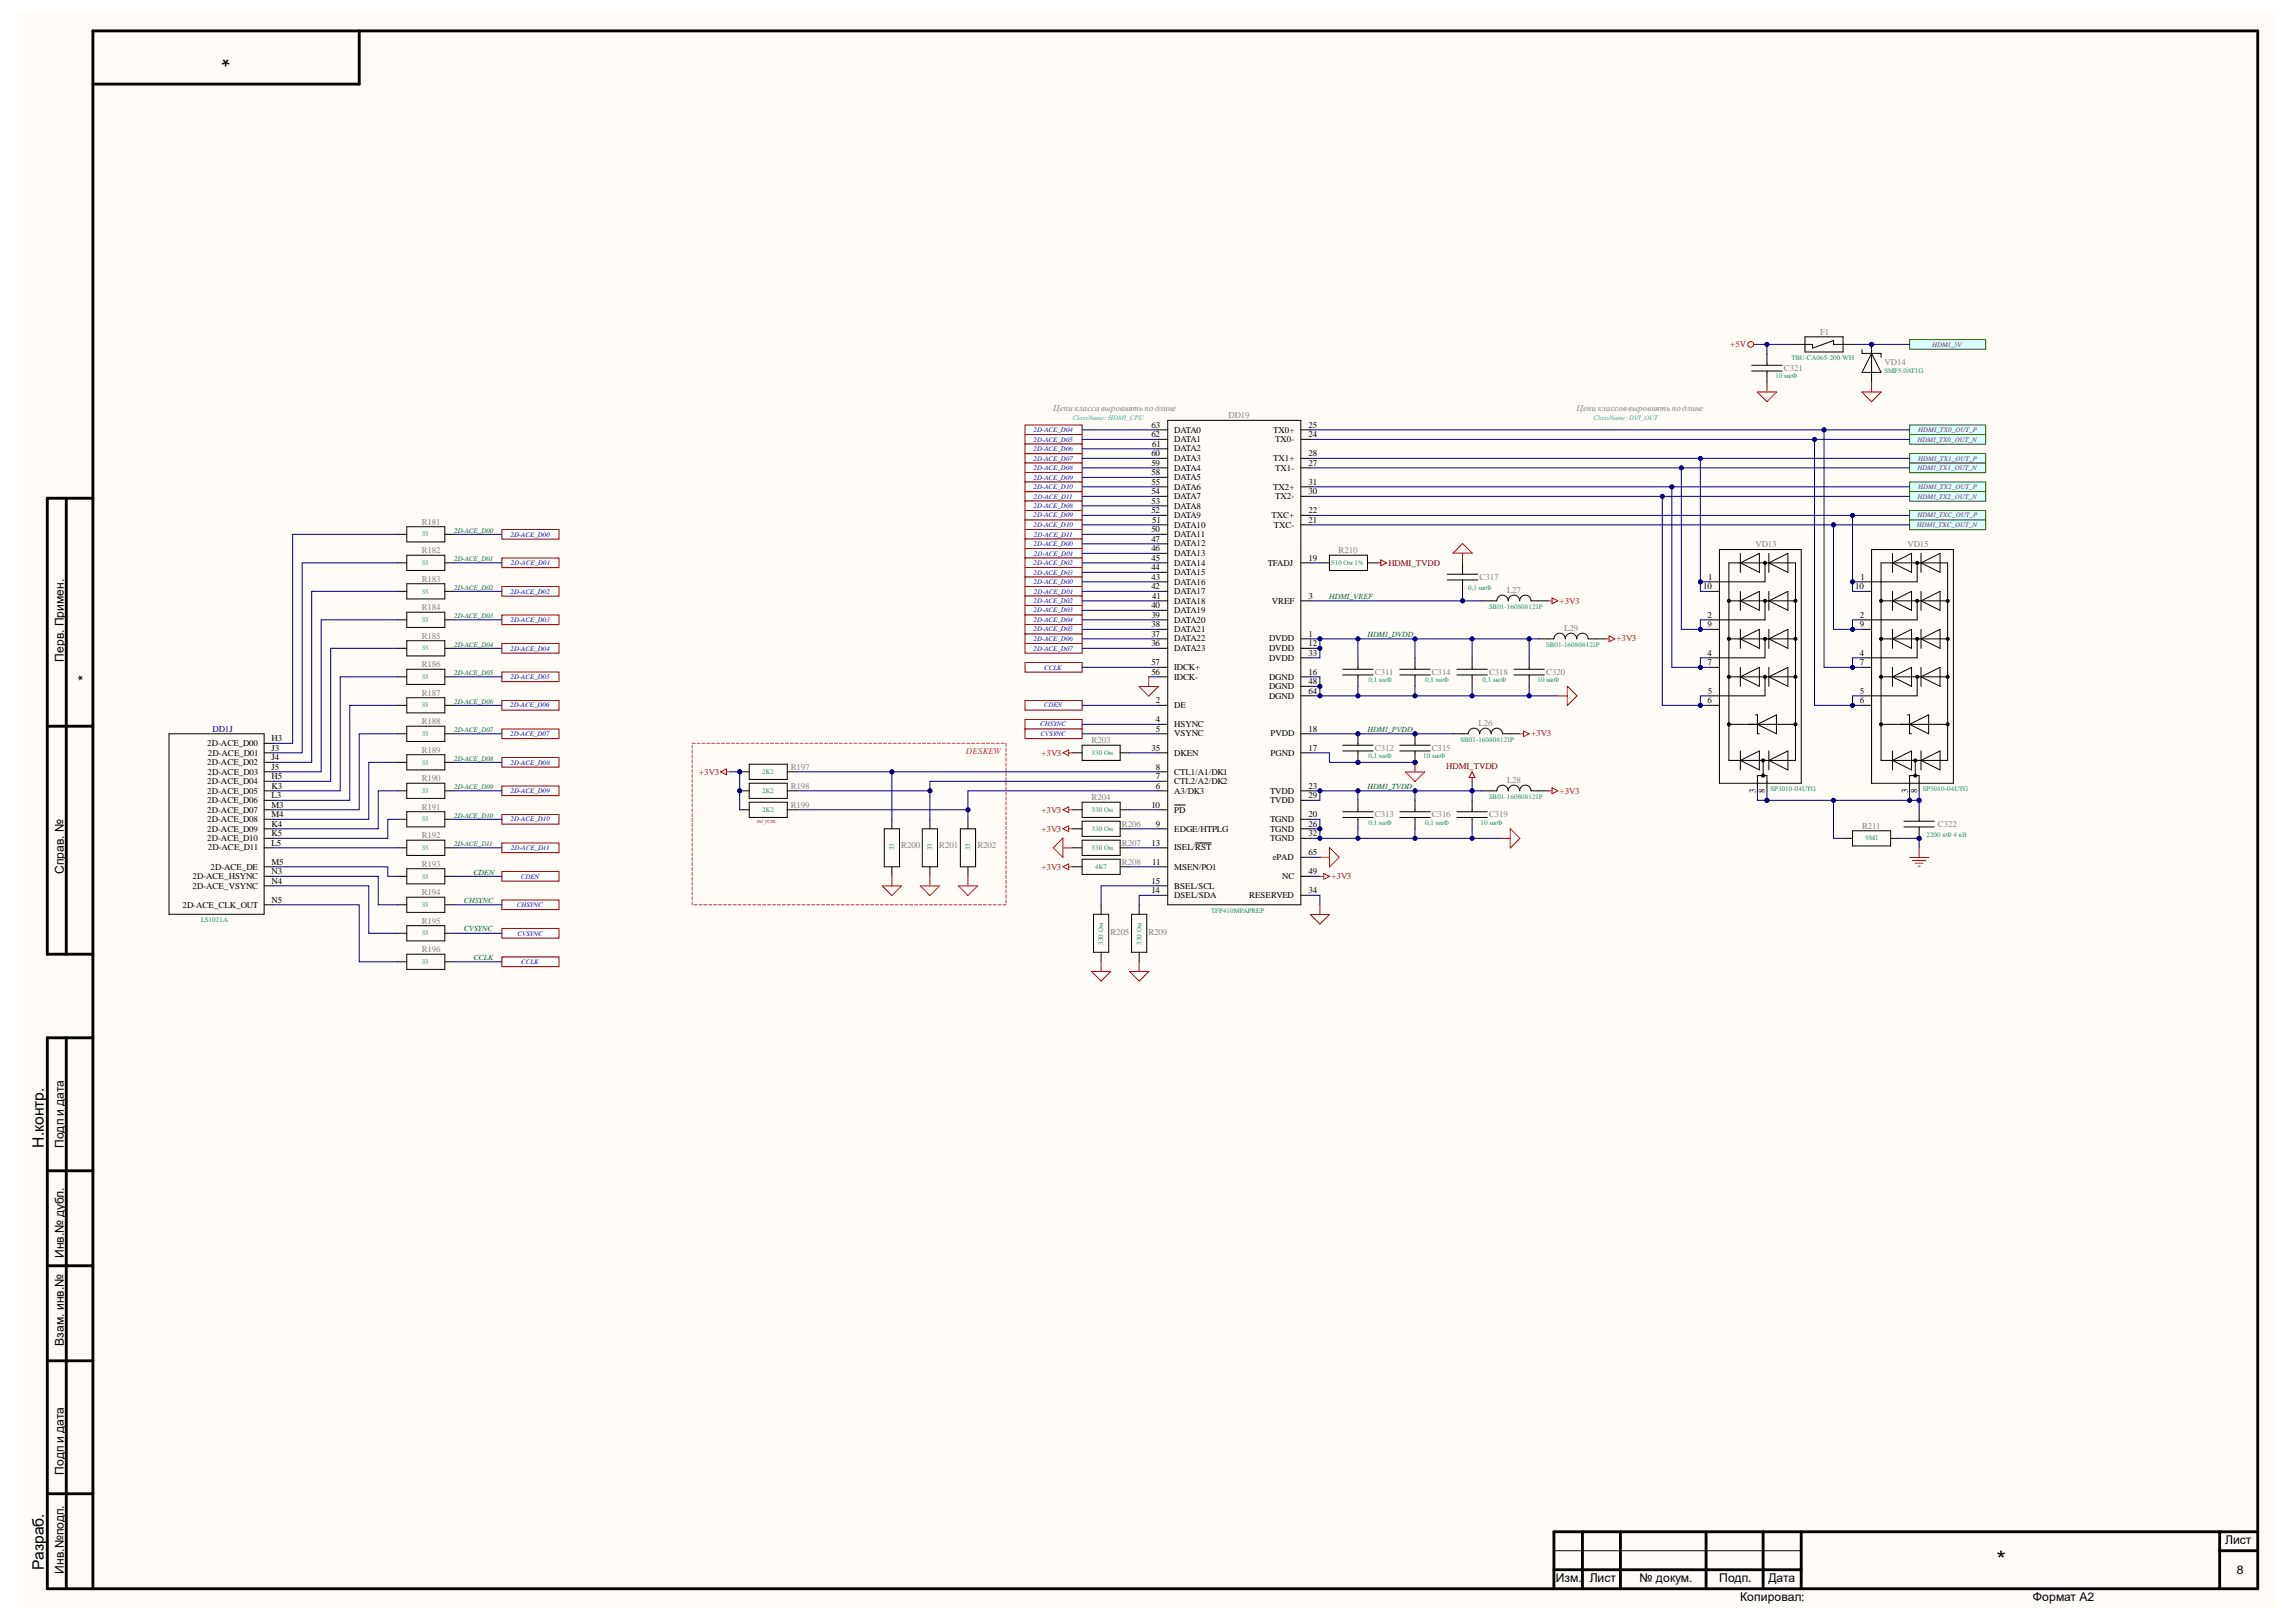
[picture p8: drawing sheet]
<svg xmlns="http://www.w3.org/2000/svg" width="297mm" height="210mm" viewBox="0 0 297 210" stroke-linecap="round" stroke-linejoin="round" font-family="sans-serif">
<defs><g id="words">
<g font-size="3.1">
<text x="29.8" y="6.4" transform="rotate(-180 29.8 6.4)">*</text>
<text x="258.3" y="203">*</text>
</g>
<g font-size="2">
<text x="11.6" y="88.1" transform="rotate(-90 11.6 88.1)">*</text>
<text x="5.7" y="148.5" transform="rotate(-90 5.7 148.5)">Н.контр.</text>
<text x="5.7" y="203.1" transform="rotate(-90 5.7 203.1)">Разраб.</text>
</g>
<g font-size="1.6">
<text x="8.2" y="85.6" transform="rotate(-90 8.2 85.6)">Перв. Примен.</text>
<text x="8.2" y="113.1" transform="rotate(-90 8.2 113.1)">Справ. №</text>
<text x="8.2" y="148.5" transform="rotate(-90 8.2 148.5)">Подп и дата</text>
<text x="8.2" y="162.8" transform="rotate(-90 8.2 162.8)">Инв.№ дубл.</text>
<text x="8.2" y="174.1" transform="rotate(-90 8.2 174.1)">Взам. инв.№</text>
<text x="8.2" y="190.8" transform="rotate(-90 8.2 190.8)">Подп и дата</text>
<text x="8.2" y="203.6" transform="rotate(-90 8.2 203.6)">Инв.№подп.</text>
<text x="287.9" y="199.8">Лист</text>
<text x="289.4" y="203.7">8</text>
<text x="201.3" y="204.7">Изм.</text>
<text x="205.7" y="204.7">Лист</text>
<text x="212.1" y="204.7">№ докум.</text>
<text x="222.4" y="204.7">Подп.</text>
<text x="225.1" y="207.2">Копировал:</text>
<text x="228.8" y="204.7">Дата</text>
<text x="263" y="207.2">Формат А2</text>
</g>
<g font-size="1.2">
<text x="227.1" y="102.6" transform="rotate(-90 227.1 102.6)">3</text>
<text x="228.3" y="102.6" transform="rotate(-90 228.3 102.6)">8</text>
<text x="246.8" y="102.6" transform="rotate(-90 246.8 102.6)">3</text>
<text x="248" y="102.6" transform="rotate(-90 248 102.6)">8</text>
</g>
<g font-size="1.1" fill="#f00">
<text x="223.8" y="44.9">+5V</text>
<text x="201.8" y="78.1">+3V3</text>
<text x="209.1" y="83">+3V3</text>
<text x="198.1" y="95.3">+3V3</text>
<text x="90.5" y="100.3">+3V3</text>
<text x="134.7" y="97.8">+3V3</text>
<text x="134.7" y="105.2">+3V3</text>
<text x="134.7" y="107.6">+3V3</text>
<text x="201.8" y="102.7">+3V3</text>
<text x="134.7" y="112.5">+3V3</text>
<text x="172.3" y="113.8">+3V3</text>
</g>
<g font-size="1.1" fill="#808080">
<text x="230.8" y="48">C321</text>
<text x="235.5" y="43.3">F1</text>
<text x="243.8" y="47.2">VD14</text>
<text x="136.3" y="53.1">Цепиклассавыровнятьподлине</text>
<text x="204" y="53.1">Цепиклассоввыровнятьподлине</text>
<text x="158.9" y="54.1">DD19</text>
<text x="54.6" y="67.9">R181</text>
<text x="54.6" y="71.6">R182</text>
<text x="173.2" y="71.6">R210</text>
<text x="227.1" y="70.8">VD13</text>
<text x="246.8" y="70.8">VD15</text>
<text x="54.6" y="75.3">R183</text>
<text x="191.4" y="75">C317</text>
<text x="195" y="76.8">L27</text>
<text x="54.6" y="79">R184</text>
<text x="54.6" y="82.6">R185</text>
<text x="202.4" y="81.7">L29</text>
<text x="54.6" y="86.4">R186</text>
<text x="177.9" y="87.3">C311</text>
<text x="185.2" y="87.3">C314</text>
<text x="192.6" y="87.3">C318</text>
<text x="200" y="87.3">C320</text>
<text x="54.6" y="90">R187</text>
<text x="54.6" y="93.7">R188</text>
<text x="191.3" y="94">L26</text>
<text x="54.6" y="97.4">R189</text>
<text x="54.6" y="101.1">R190</text>
<text x="102.3" y="99.6">R197</text>
<text x="141.2" y="96.2">R203</text>
<text x="177.9" y="97.2">C312</text>
<text x="185.2" y="97.2">C315</text>
<text x="195" y="101.4">L28</text>
<text x="54.6" y="104.8">R191</text>
<text x="102.3" y="102.1">R198</text>
<text x="102.3" y="104.5">R199</text>
<text x="141.2" y="103.5">R204</text>
<text x="145.1" y="107">R206</text>
<text x="177.9" y="105.7">C313</text>
<text x="185.2" y="105.7">C316</text>
<text x="192.6" y="105.7">C319</text>
<text x="240.9" y="107.2">R211</text>
<text x="250.7" y="107">C322</text>
<text x="54.6" y="108.4">R192</text>
<text x="54.6" y="112.2">R193</text>
<text x="116.6" y="109.7">R200</text>
<text x="121.5" y="109.7">R201</text>
<text x="126.5" y="109.7">R202</text>
<text x="145.1" y="109.5">R207</text>
<text x="145.1" y="111.9">R208</text>
<text x="54.6" y="115.8">R194</text>
<text x="54.6" y="119.5">R195</text>
<text x="54.6" y="123.2">R196</text>
<text x="143.7" y="121">R205</text>
<text x="148.6" y="121">R209</text>
</g>
<g font-size="1.1">
<text x="149" y="56.6">62</text>
<text x="149" y="59.1">60</text>
<text x="149" y="55.3">63</text>
<text x="149.1" y="57.8">61</text>
<text x="151.9" y="56">DATA0</text>
<text x="151.9" y="57.2">DATA1</text>
<text x="151.9" y="58.4">DATA2</text>
<text x="151.9" y="59.7">DATA3</text>
<text x="164.7" y="56">TX0+</text>
<text x="164.7" y="59.7">TX1+</text>
<text x="165" y="57.2">TX0-</text>
<text x="169.3" y="55.3">25</text>
<text x="169.3" y="56.6">24</text>
<text x="169.3" y="59.1">28</text>
<text x="149" y="60.3">59</text>
<text x="149" y="64">54</text>
<text x="149" y="61.5">58</text>
<text x="149" y="62.7">55</text>
<text x="149" y="65.2">53</text>
<text x="151.9" y="60.9">DATA4</text>
<text x="151.9" y="62.1">DATA5</text>
<text x="151.9" y="63.4">DATA6</text>
<text x="151.9" y="64.6">DATA7</text>
<text x="151.9" y="65.8">DATA8</text>
<text x="164.7" y="63.4">TX2+</text>
<text x="165" y="60.9">TX1-</text>
<text x="165" y="64.6">TX2-</text>
<text x="169.3" y="60.3">27</text>
<text x="169.3" y="62.7">31</text>
<text x="169.3" y="64">30</text>
<text x="149" y="66.4">52</text>
<text x="149" y="68.9">50</text>
<text x="149" y="70.1">47</text>
<text x="149" y="71.4">46</text>
<text x="149.1" y="67.6">51</text>
<text x="151.9" y="67">DATA9</text>
<text x="151.9" y="68.3">DATA10</text>
<text x="151.9" y="69.5">DATA11</text>
<text x="151.9" y="70.7">DATA12</text>
<text x="151.9" y="72">DATA13</text>
<text x="164.5" y="67">TXC+</text>
<text x="164.8" y="68.3">TXC-</text>
<text x="169.3" y="66.4">22</text>
<text x="169.3" y="67.6">21</text>
<text x="149" y="73.8">44</text>
<text x="149" y="76.3">42</text>
<text x="149" y="72.6">45</text>
<text x="149" y="75">43</text>
<text x="149.1" y="77.5">41</text>
<text x="151.9" y="73.2">DATA14</text>
<text x="151.9" y="74.4">DATA15</text>
<text x="151.9" y="75.7">DATA16</text>
<text x="151.9" y="76.9">DATA17</text>
<text x="164" y="73.2">TFADJ</text>
<text x="169.3" y="72.6">19</text>
<text x="169.3" y="77.5">3</text>
<text x="220.3" y="76.3">10</text>
<text x="221" y="75">1</text>
<text x="240" y="76.3">10</text>
<text x="240.7" y="75">1</text>
<text x="149" y="78.7">40</text>
<text x="149" y="79.9">39</text>
<text x="149" y="82.4">37</text>
<text x="149" y="83.6">36</text>
<text x="149" y="81.2">38</text>
<text x="151.9" y="78.1">DATA18</text>
<text x="151.9" y="79.3">DATA19</text>
<text x="151.9" y="80.6">DATA20</text>
<text x="151.9" y="81.8">DATA21</text>
<text x="151.9" y="83">DATA22</text>
<text x="164.2" y="83">DVDD</text>
<text x="164.6" y="78.1">VREF</text>
<text x="169.3" y="82.4">1</text>
<text x="169.3" y="83.6">12</text>
<text x="220.9" y="79.9">2</text>
<text x="220.9" y="81.2">9</text>
<text x="240.6" y="79.9">2</text>
<text x="240.6" y="81.2">9</text>
<text x="149" y="86.1">57</text>
<text x="149" y="87.3">56</text>
<text x="151.9" y="84.2">DATA23</text>
<text x="151.9" y="86.7">IDCK+</text>
<text x="151.9" y="88">IDCK-</text>
<text x="164.2" y="84.2">DVDD</text>
<text x="164.2" y="85.5">DVDD</text>
<text x="164.2" y="88">DGND</text>
<text x="164.2" y="89.2">DGND</text>
<text x="169.3" y="84.9">33</text>
<text x="169.3" y="87.3">16</text>
<text x="169.3" y="88.6">48</text>
<text x="169.3" y="89.8">64</text>
<text x="220.9" y="84.9">4</text>
<text x="220.9" y="86.1">7</text>
<text x="220.9" y="89.8">5</text>
<text x="240.6" y="84.9">4</text>
<text x="240.6" y="89.8">5</text>
<text x="240.6" y="86.1">7</text>
<text x="35.1" y="95.9">H3</text>
<text x="149.5" y="91">2</text>
<text x="149.5" y="93.5">4</text>
<text x="149.5" y="94.7">5</text>
<text x="151.9" y="91.6">DE</text>
<text x="151.9" y="94.1">HSYNC</text>
<text x="151.9" y="95.3">VSYNC</text>
<text x="164.2" y="90.4">DGND</text>
<text x="164.4" y="95.3">PVDD</text>
<text x="169.3" y="94.7">18</text>
<text x="220.9" y="91">6</text>
<text x="240.6" y="91">6</text>
<text x="26.8" y="96.5">2D-ACE_D00</text>
<text x="26.8" y="99">2D-ACE_D02</text>
<text x="26.8" y="101.5">2D-ACE_D04</text>
<text x="26.9" y="100.3">2D-ACE_D03</text>
<text x="26.9" y="97.8">2D-ACE_D01</text>
<text x="35.1" y="97.2">J3</text>
<text x="35.1" y="98.4">J4</text>
<text x="35.1" y="99.6">J5</text>
<text x="35.1" y="100.8">H5</text>
<text x="149" y="97.2">35</text>
<text x="149.5" y="99.6">8</text>
<text x="149.5" y="100.8">7</text>
<text x="151.9" y="97.8">DKEN</text>
<text x="151.9" y="100.3">CTL1/A1/DK1</text>
<text x="151.9" y="101.5">CTL2/A2/DK2</text>
<text x="164.4" y="97.8">PGND</text>
<text x="169.3" y="97.2">17</text>
<text x="26.8" y="102.7">2D-ACE_D05</text>
<text x="26.8" y="103.9">2D-ACE_D06</text>
<text x="26.8" y="105.2">2D-ACE_D07</text>
<text x="26.8" y="106.4">2D-ACE_D08</text>
<text x="26.8" y="107.6">2D-ACE_D09</text>
<text x="35.1" y="102.1">K3</text>
<text x="35.1" y="103.3">L3</text>
<text x="35.1" y="104.5">M3</text>
<text x="35.1" y="105.7">M4</text>
<text x="35.1" y="107">K4</text>
<text x="149" y="104.5">10</text>
<text x="149.5" y="102.1">6</text>
<text x="149.5" y="107">9</text>
<text x="151.9" y="102.7">A3/DK3</text>
<text x="151.9" y="105.2">PD</text>
<text x="151.9" y="107.6">EDGE/HTPLG</text>
<text x="164.3" y="102.7">TVDD</text>
<text x="164.3" y="103.9">TVDD</text>
<text x="164.3" y="106.4">TGND</text>
<text x="164.3" y="107.6">TGND</text>
<text x="169.3" y="102.1">23</text>
<text x="169.3" y="103.3">29</text>
<text x="169.3" y="105.7">20</text>
<text x="169.3" y="107">26</text>
<text x="24.9" y="113.8">2D-ACE_HSYNC</text>
<text x="26.8" y="108.8">2D-ACE_D10</text>
<text x="26.9" y="110.1">2D-ACE_D11</text>
<text x="27.2" y="112.5">2D-ACE_DE</text>
<text x="35.1" y="108.2">K5</text>
<text x="35.1" y="109.5">L5</text>
<text x="35.1" y="111.9">M5</text>
<text x="35.1" y="113.1">N3</text>
<text x="149" y="109.5">13</text>
<text x="149.1" y="111.9">11</text>
<text x="151.9" y="110.1">ISEL/RST</text>
<text x="151.9" y="112.5">MSEN/PO1</text>
<text x="164.3" y="108.8">TGND</text>
<text x="164.7" y="111.3">ePAD</text>
<text x="165.9" y="113.8">NC</text>
<text x="169.3" y="108.2">32</text>
<text x="169.3" y="113.1">49</text>
<text x="169.3" y="110.7">65</text>
<text x="23.6" y="117.4">2D-ACE_CLK_OUT</text>
<text x="24.9" y="115">2D-ACE_VSYNC</text>
<text x="35.1" y="114.4">N4</text>
<text x="35.1" y="116.8">N5</text>
<text x="149" y="115.6">14</text>
<text x="149" y="114.4">15</text>
<text x="151.9" y="115">BSEL/SCL</text>
<text x="151.9" y="116.2">DSEL/SDA</text>
<text x="161.6" y="116.2">RESERVED</text>
<text x="169.3" y="115.6">34</text>
</g>
<g font-size="1.1" fill="#800000">
<text x="179.6" y="73.2">HDMI_TVDD</text>
<text x="187.1" y="99.6">HDMI_TVDD</text>
</g>
<text font-size="1.1" fill="#000080" x="27.5" y="94.7">DD1J</text>
<text font-size="1.1" fill="#de4f16" x="125" y="97.6">DESKEW</text>
<g font-size="1" fill="#008000">
<text x="172" y="77.5">HDMI_VREF</text>
<text x="176.9" y="82.4">HDMI_DVDD</text>
<text x="176.9" y="94.7">HDMI_PVDD</text>
<text x="176.9" y="102.1">HDMI_TVDD</text>
<text x="61.2" y="113.2">CDEN</text>
<text x="60" y="116.9">CHSYNC</text>
<text x="60" y="120.5">CVSYNC</text>
<text x="61.2" y="124.2">CCLK</text>
</g>
<g font-size=".9" fill="#008080">
<text x="231.8" y="46.6">TBU-CA065-200-WH</text>
<text x="229.7" y="48.9">10 мкФ</text>
<text x="243.8" y="48.3">SMF5.0AT1G</text>
<text x="54.6" y="69.4">33</text>
<text x="54.6" y="73.1">33</text>
<text x="54.6" y="76.8">33</text>
<text x="172.2" y="73.1">510 Ом 1%</text>
<text x="189.9" y="76.3">0,1 мкФ</text>
<text x="54.6" y="80.5">33</text>
<text x="192.6" y="78.7">SB01-160808121P</text>
<text x="200" y="83.7">SB01-160808121P</text>
<text x="54.6" y="84.2">33</text>
<text x="54.6" y="87.9">33</text>
<text x="177" y="88.3">0,1 мкФ</text>
<text x="184.4" y="88.3">0,1 мкФ</text>
<text x="191.8" y="88.3">0,1 мкФ</text>
<text x="198.9" y="88.3">10 мкФ</text>
<text x="54.6" y="91.6">33</text>
<text x="54.6" y="95.2">33</text>
<text x="189" y="96">SB01-160808121P</text>
<text x="54.6" y="98.9">33</text>
<text x="98.6" y="100.2">2К2</text>
<text x="141.2" y="97.7">330 Ом</text>
<text x="177" y="98.1">0,1 мкФ</text>
<text x="184.1" y="98.1">10 мкФ</text>
<text x="54.6" y="102.6">33</text>
<text x="54.6" y="106.3">33</text>
<text x="98.6" y="102.6">2К2</text>
<text x="98.6" y="105.1">2К2</text>
<text x="141.2" y="105.1">330 Ом</text>
<text x="141.2" y="107.5">330 Ом</text>
<text x="177" y="106.7">0,1 мкФ</text>
<text x="184.4" y="106.7">0,1 мкФ</text>
<text x="191.5" y="106.7">10 мкФ</text>
<text x="192.6" y="103.3">SB01-160808121P</text>
<text x="229.1" y="102.4">SP3010-04UTG</text>
<text x="248.8" y="102.4">SP3010-04UTG</text>
<text x="54.6" y="110">33</text>
<text x="54.6" y="113.7">33</text>
<text x="115.7" y="110" transform="rotate(-90 115.7 110)">33</text>
<text x="120.6" y="110" transform="rotate(-90 120.6 110)">33</text>
<text x="125.5" y="110" transform="rotate(-90 125.5 110)">33</text>
<text x="141.2" y="110">330 Ом</text>
<text x="141.7" y="112.5">4К7</text>
<text x="241.4" y="108.7">9M1</text>
<text x="249.2" y="108.3">2200 пФ 4 кВ</text>
<text x="26" y="119.3">LS1021A</text>
<text x="54.6" y="117.4">33</text>
<text x="156.7" y="118.1">TFP410MPAPREP</text>
<text x="54.6" y="121">33</text>
<text x="54.6" y="124.8">33</text>
<text x="142.7" y="122.3" transform="rotate(-90 142.7 122.3)">330 Ом</text>
<text x="147.7" y="122.3" transform="rotate(-90 147.7 122.3)">330 Ом</text>
</g>
<g font-size=".9" fill="#800080">
<text x="250" y="44.9">HDMI_5V</text>
<text x="248.1" y="57.2">HDMI_TX0_OUT_N</text>
<text x="248.2" y="55.9">HDMI_TX0_OUT_P</text>
<text x="248.2" y="59.6">HDMI_TX1_OUT_P</text>
<text x="248.1" y="60.8">HDMI_TX1_OUT_N</text>
<text x="248.1" y="64.5">HDMI_TX2_OUT_N</text>
<text x="248.2" y="63.3">HDMI_TX2_OUT_P</text>
<text x="248" y="68.2">HDMI_TXC_OUT_N</text>
<text x="248.1" y="67">HDMI_TXC_OUT_P</text>
</g>
<g font-size=".9" fill="#00f">
<text x="133.7" y="55.9">2D-ACE_D04</text>
<text x="133.7" y="57.2">2D-ACE_D05</text>
<text x="133.7" y="59.6">2D-ACE_D07</text>
<text x="133.7" y="58.4">2D-ACE_D06</text>
<text x="133.7" y="60.8">2D-ACE_D08</text>
<text x="133.7" y="62.1">2D-ACE_D09</text>
<text x="133.7" y="63.3">2D-ACE_D10</text>
<text x="133.7" y="65.7">2D-ACE_D08</text>
<text x="133.8" y="64.5">2D-ACE_D11</text>
<text x="66.1" y="69.5">2D-ACE_D00</text>
<text x="133.7" y="67">2D-ACE_D09</text>
<text x="133.7" y="68.2">2D-ACE_D10</text>
<text x="133.7" y="70.7">2D-ACE_D00</text>
<text x="133.8" y="69.5">2D-ACE_D11</text>
<text x="133.8" y="71.9">2D-ACE_D01</text>
<text x="66.1" y="76.8">2D-ACE_D02</text>
<text x="66.1" y="73.1">2D-ACE_D01</text>
<text x="133.7" y="73.1">2D-ACE_D02</text>
<text x="133.7" y="74.4">2D-ACE_D03</text>
<text x="133.7" y="75.6">2D-ACE_D00</text>
<text x="133.8" y="76.8">2D-ACE_D01</text>
<text x="66.1" y="80.5">2D-ACE_D03</text>
<text x="133.7" y="78">2D-ACE_D02</text>
<text x="133.7" y="79.3">2D-ACE_D03</text>
<text x="133.7" y="80.5">2D-ACE_D04</text>
<text x="133.7" y="81.7">2D-ACE_D05</text>
<text x="133.7" y="83">2D-ACE_D06</text>
<text x="66.1" y="84.2">2D-ACE_D04</text>
<text x="66.1" y="87.9">2D-ACE_D05</text>
<text x="133.7" y="84.2">2D-ACE_D07</text>
<text x="135.1" y="86.6">CCLK</text>
<text x="66" y="91.6">2D-ACE_D06</text>
<text x="66" y="95.3">2D-ACE_D07</text>
<text x="134.6" y="94">CHSYNC</text>
<text x="134.6" y="95.3">CVSYNC</text>
<text x="135" y="91.6">CDEN</text>
<text x="66.1" y="98.9">2D-ACE_D08</text>
<text x="66.1" y="102.6">2D-ACE_D09</text>
<text x="66.1" y="106.3">2D-ACE_D10</text>
<text x="66.1" y="110">2D-ACE_D11</text>
<text x="67.4" y="113.7">CDEN</text>
<text x="66.9" y="117.4">CHSYNC</text>
<text x="66.9" y="121.1">CVSYNC</text>
<text x="67.4" y="124.8">CCLK</text>
</g>
<g font-size=".9" fill="#00bfbf">
<text x="138.8" y="54.4">ClassName: HDMI_CPU</text>
<text x="206.2" y="54.4">ClassName: DVI_OUT</text>
</g>
<g font-size=".9" fill="#008000">
<text x="58.7" y="68.9">2D-ACE_D00</text>
<text x="58.7" y="72.6">2D-ACE_D01</text>
<text x="58.7" y="76.3">2D-ACE_D02</text>
<text x="58.7" y="80">2D-ACE_D03</text>
<text x="58.7" y="83.7">2D-ACE_D04</text>
<text x="58.7" y="87.4">2D-ACE_D05</text>
<text x="58.7" y="91">2D-ACE_D06</text>
<text x="58.7" y="94.8">2D-ACE_D07</text>
<text x="58.7" y="98.4">2D-ACE_D08</text>
<text x="58.7" y="102.1">2D-ACE_D09</text>
<text x="58.7" y="105.8">2D-ACE_D10</text>
<text x="58.7" y="109.5">2D-ACE_D11</text>
</g>
<text font-size=".9" fill="#de4f16" x="97.9" y="106.5">не уст.</text>
</g></defs>
<g fill="#fffcf8">
<path d="M2.2 1.5h292.4v206.6h-292.4z" fill-rule="evenodd"/>
<path d="M2.2 1.5h292.4v206.6h-292.4z" fill-rule="evenodd"/>
</g>
<g fill="none" stroke="#000" stroke-width=".37">
<path d="M46.5 4v6.9h-34.5M8.6 64.5v59M12 64.5h-5.9v59h5.9M6.1 94h5.9M6.1 134.3h5.9M6.1 134.3v71.3h286v-201.6h-280.1v201.6M8.6 134.3v71.3M6.1 151.5h5.9M6.1 163.8h5.9M6.1 176.1h5.9M6.1 193.3h5.9M204.7 198.2v7.4"/>
<path d="M209.6 198.2v7.4M220.7 198.2v7.4M228.1 198.2v7.4M233 198.2v7.4M287.2 198.2v7.4M292.1 198.2h-91.1v7.4M201 203.1h32M287.2 200.7h4.9"/>
</g>
<g fill="none" stroke="#000" stroke-width=".13">
<path d="M51.4 69.1h1.2M51.4 72.8h1.2M51.4 76.5h1.2M52.6 68.2h4.9v1.9h-4.9zM52.6 71.9h4.9v1.9h-4.9zM52.6 75.5h4.9v2h-4.9zM52.6 79.2h4.9v2h-4.9zM57.5 69.1h1.3M57.5 72.8h1.3M57.5 76.5h1.3M51.4 80.2h1.2M51.4 83.9h1.2"/>
<path d="M51.4 87.6h1.2M51.4 91.3h1.2M51.4 95h1.2M51.4 98.7h1.2M52.6 82.9h4.9v2h-4.9zM52.6 86.6h4.9v2h-4.9zM52.6 90.3h4.9v2h-4.9zM52.6 94h4.9v1.9h-4.9zM52.6 97.7h4.9v1.9h-4.9zM57.5 80.2h1.3M57.5 83.9h1.3M57.5 87.6h1.3"/>
<path d="M57.5 91.3h1.3M57.5 95h1.3M57.5 98.7h1.3M51.4 102.3h1.2M51.4 106h1.2M51.4 109.7h1.2M51.4 113.4h1.2M51.4 117.1h1.2M52.6 101.4h4.9v1.9h-4.9zM52.6 105h4.9v2h-4.9zM52.6 108.7h4.9v2h-4.9zM52.6 112.4h4.9v2h-4.9z"/>
<path d="M52.6 116.1h4.9v2h-4.9zM52.6 119.8h4.9v2h-4.9zM57.5 102.3h1.3M57.5 106h1.3M57.5 109.7h1.3M57.5 113.4h1.3M57.5 117.1h1.3M51.4 120.8h1.2M51.4 124.5h1.2M52.6 123.5h4.9v1.9h-4.9zM57.5 120.8h1.3M57.5 124.5h1.3"/>
<path d="M201 200.7h32"/>
</g>
<path d="M64.9 68.5h7.4v1.3h-7.4z" fill-rule="evenodd" fill="#fff"/>
<path d="M64.9 68.5h7.4v1.3h-7.4z" fill="none" stroke="#800000" stroke-width=".13"/>
<path d="M64.9 72.2h7.4v1.3h-7.4z" fill-rule="evenodd" fill="#fff"/>
<path d="M64.9 72.2h7.4v1.3h-7.4z" fill="none" stroke="#800000" stroke-width=".13"/>
<path d="M64.9 75.9h7.4v1.2h-7.4z" fill-rule="evenodd" fill="#fff"/>
<path d="M64.9 75.9h7.4v1.2h-7.4z" fill="none" stroke="#800000" stroke-width=".13"/>
<path d="M64.9 79.6h7.4v1.2h-7.4z" fill-rule="evenodd" fill="#fff"/>
<path d="M64.9 79.6h7.4v1.2h-7.4z" fill="none" stroke="#800000" stroke-width=".13"/>
<path d="M64.9 83.3h7.4v1.2h-7.4z" fill-rule="evenodd" fill="#fff"/>
<path d="M64.9 83.3h7.4v1.2h-7.4z" fill="none" stroke="#800000" stroke-width=".13"/>
<path d="M64.9 87h7.4v1.2h-7.4z" fill-rule="evenodd" fill="#fff"/>
<path d="M64.9 87h7.4v1.2h-7.4z" fill="none" stroke="#800000" stroke-width=".13"/>
<path d="M64.9 90.7h7.4v1.2h-7.4z" fill-rule="evenodd" fill="#fff"/>
<path d="M64.9 90.7h7.4v1.2h-7.4z" fill="none" stroke="#800000" stroke-width=".13"/>
<path d="M64.9 94.3h7.4v1.3h-7.4z" fill-rule="evenodd" fill="#fff"/>
<path d="M64.9 94.3h7.4v1.3h-7.4z" fill="none" stroke="#800000" stroke-width=".13"/>
<path d="M64.9 98h7.4v1.3h-7.4z" fill-rule="evenodd" fill="#fff"/>
<path d="M64.9 98h7.4v1.3h-7.4z" fill="none" stroke="#800000" stroke-width=".13"/>
<path d="M64.9 101.7h7.4v1.3h-7.4z" fill-rule="evenodd" fill="#fff"/>
<path d="M64.9 101.7h7.4v1.3h-7.4z" fill="none" stroke="#800000" stroke-width=".13"/>
<path d="M64.9 105.4h7.4v1.2h-7.4z" fill-rule="evenodd" fill="#fff"/>
<path d="M64.9 105.4h7.4v1.2h-7.4z" fill="none" stroke="#800000" stroke-width=".13"/>
<path d="M64.9 109.1h7.4v1.2h-7.4z" fill-rule="evenodd" fill="#fff"/>
<path d="M64.9 109.1h7.4v1.2h-7.4z" fill="none" stroke="#800000" stroke-width=".13"/>
<path d="M64.9 112.8h7.4v1.2h-7.4z" fill-rule="evenodd" fill="#fff"/>
<path d="M64.9 112.8h7.4v1.2h-7.4z" fill="none" stroke="#800000" stroke-width=".13"/>
<path d="M64.9 116.5h7.4v1.2h-7.4z" fill-rule="evenodd" fill="#fff"/>
<path d="M64.9 116.5h7.4v1.2h-7.4z" fill="none" stroke="#800000" stroke-width=".13"/>
<path d="M64.9 120.2h7.4v1.2h-7.4z" fill-rule="evenodd" fill="#fff"/>
<path d="M64.9 120.2h7.4v1.2h-7.4z" fill="none" stroke="#800000" stroke-width=".13"/>
<path d="M64.9 123.8h7.4v1.3h-7.4z" fill-rule="evenodd" fill="#fff"/>
<path d="M64.9 123.8h7.4v1.3h-7.4z" fill="none" stroke="#800000" stroke-width=".13"/>
<path d="M132.6 85.7h7.4v1.3h-7.4z" fill-rule="evenodd" fill="#fff"/>
<path d="M132.6 85.7h7.4v1.3h-7.4z" fill="none" stroke="#800000" stroke-width=".13"/>
<path d="M132.6 55h7.4v1.3h-7.4z" fill-rule="evenodd" fill="#fff"/>
<path d="M132.6 55h7.4v1.3h-7.4z" fill="none" stroke="#800000" stroke-width=".13"/>
<path d="M132.6 56.2h7.4v1.3h-7.4z" fill-rule="evenodd" fill="#fff"/>
<path d="M132.6 56.2h7.4v1.3h-7.4z" fill="none" stroke="#800000" stroke-width=".13"/>
<path d="M132.6 58.7h7.4v1.2h-7.4z" fill-rule="evenodd" fill="#fff"/>
<path d="M132.6 58.7h7.4v1.2h-7.4z" fill="none" stroke="#800000" stroke-width=".13"/>
<path d="M132.6 63.6h7.4v1.3h-7.4z" fill-rule="evenodd" fill="#fff"/>
<path d="M132.6 63.6h7.4v1.3h-7.4z" fill="none" stroke="#800000" stroke-width=".13"/>
<path d="M132.6 57.5h7.4v1.2h-7.4z" fill-rule="evenodd" fill="#fff"/>
<path d="M132.6 57.5h7.4v1.2h-7.4z" fill="none" stroke="#800000" stroke-width=".13"/>
<path d="M132.6 59.9h7.4v1.3h-7.4z" fill-rule="evenodd" fill="#fff"/>
<path d="M132.6 59.9h7.4v1.3h-7.4z" fill="none" stroke="#800000" stroke-width=".13"/>
<path d="M132.6 61.1h7.4v1.3h-7.4z" fill-rule="evenodd" fill="#fff"/>
<path d="M132.6 61.1h7.4v1.3h-7.4z" fill="none" stroke="#800000" stroke-width=".13"/>
<path d="M132.6 62.4h7.4v1.2h-7.4z" fill-rule="evenodd" fill="#fff"/>
<path d="M132.6 62.4h7.4v1.2h-7.4z" fill="none" stroke="#800000" stroke-width=".13"/>
<path d="M132.6 64.8h7.4v1.3h-7.4z" fill-rule="evenodd" fill="#fff"/>
<path d="M132.6 64.8h7.4v1.3h-7.4z" fill="none" stroke="#800000" stroke-width=".13"/>
<path d="M132.6 66.1h7.4v1.2h-7.4z" fill-rule="evenodd" fill="#fff"/>
<path d="M132.6 66.1h7.4v1.2h-7.4z" fill="none" stroke="#800000" stroke-width=".13"/>
<path d="M132.6 67.3h7.4v1.2h-7.4z" fill-rule="evenodd" fill="#fff"/>
<path d="M132.6 67.3h7.4v1.2h-7.4z" fill="none" stroke="#800000" stroke-width=".13"/>
<path d="M132.6 68.5h7.4v1.3h-7.4z" fill-rule="evenodd" fill="#fff"/>
<path d="M132.6 68.5h7.4v1.3h-7.4z" fill="none" stroke="#800000" stroke-width=".13"/>
<path d="M132.6 69.8h7.4v1.2h-7.4z" fill-rule="evenodd" fill="#fff"/>
<path d="M132.6 69.8h7.4v1.2h-7.4z" fill="none" stroke="#800000" stroke-width=".13"/>
<path d="M132.6 71h7.4v1.2h-7.4z" fill-rule="evenodd" fill="#fff"/>
<path d="M132.6 71h7.4v1.2h-7.4z" fill="none" stroke="#800000" stroke-width=".13"/>
<path d="M132.6 72.2h7.4v1.3h-7.4z" fill-rule="evenodd" fill="#fff"/>
<path d="M132.6 72.2h7.4v1.3h-7.4z" fill="none" stroke="#800000" stroke-width=".13"/>
<path d="M132.6 73.4h7.4v1.3h-7.4z" fill-rule="evenodd" fill="#fff"/>
<path d="M132.6 73.4h7.4v1.3h-7.4z" fill="none" stroke="#800000" stroke-width=".13"/>
<path d="M132.6 74.7h7.4v1.2h-7.4z" fill-rule="evenodd" fill="#fff"/>
<path d="M132.6 74.7h7.4v1.2h-7.4z" fill="none" stroke="#800000" stroke-width=".13"/>
<path d="M132.6 75.9h7.4v1.2h-7.4z" fill-rule="evenodd" fill="#fff"/>
<path d="M132.6 75.9h7.4v1.2h-7.4z" fill="none" stroke="#800000" stroke-width=".13"/>
<path d="M132.6 77.1h7.4v1.3h-7.4z" fill-rule="evenodd" fill="#fff"/>
<path d="M132.6 77.1h7.4v1.3h-7.4z" fill="none" stroke="#800000" stroke-width=".13"/>
<path d="M132.6 78.4h7.4v1.2h-7.4z" fill-rule="evenodd" fill="#fff"/>
<path d="M132.6 78.4h7.4v1.2h-7.4z" fill="none" stroke="#800000" stroke-width=".13"/>
<path d="M132.6 79.6h7.4v1.2h-7.4z" fill-rule="evenodd" fill="#fff"/>
<path d="M132.6 79.6h7.4v1.2h-7.4z" fill="none" stroke="#800000" stroke-width=".13"/>
<path d="M132.6 80.8h7.4v1.3h-7.4z" fill-rule="evenodd" fill="#fff"/>
<path d="M132.6 80.8h7.4v1.3h-7.4z" fill="none" stroke="#800000" stroke-width=".13"/>
<path d="M132.6 82h7.4v1.3h-7.4z" fill-rule="evenodd" fill="#fff"/>
<path d="M132.6 82h7.4v1.3h-7.4z" fill="none" stroke="#800000" stroke-width=".13"/>
<path d="M132.6 83.3h7.4v1.2h-7.4z" fill-rule="evenodd" fill="#fff"/>
<path d="M132.6 83.3h7.4v1.2h-7.4z" fill="none" stroke="#800000" stroke-width=".13"/>
<path d="M132.6 90.7h7.4v1.2h-7.4z" fill-rule="evenodd" fill="#fff"/>
<path d="M132.6 90.7h7.4v1.2h-7.4z" fill="none" stroke="#800000" stroke-width=".13"/>
<path d="M132.6 93.1h7.4v1.3h-7.4z" fill-rule="evenodd" fill="#fff"/>
<path d="M132.6 93.1h7.4v1.3h-7.4z" fill="none" stroke="#800000" stroke-width=".13"/>
<path d="M132.6 94.3h7.4v1.3h-7.4z" fill-rule="evenodd" fill="#fff"/>
<path d="M132.6 94.3h7.4v1.3h-7.4z" fill="none" stroke="#800000" stroke-width=".13"/>
<path d="M137.5 97.4l.8-.4v.8zM138.3 97.4h.5M147.4 88.8h2.5l-1.3 1.3zM148.6 87.6v1.2M114.1 114.6h2.5l-1.2 1.3zM115.4 113.4v1.2M119.1 114.6h2.5l-1.3 1.3zM120.3 113.4v1.2M124 114.6h2.5l-1.3 1.3zM125.2 113.4v1.2" fill="none" stroke="#f00" stroke-width=".13"/>
<path d="M138.8 97.4h1.2M140 96.4h4.9v2h-4.9zM144.9 97.4h1.2M114.4 107.3h2v4.9h-2zM115.4 106v1.3M115.4 112.2v1.2M119.3 107.3h2v4.9h-2zM120.3 106v1.3M120.3 112.2v1.2M124.2 107.3h2v4.9h-2zM125.2 106v1.3M125.2 112.2v1.2" fill="none" stroke="#000" stroke-width=".13"/>
<circle cx="95.7" cy="99.9" r=".25" fill="#000080"/>
<circle cx="95.7" cy="99.9" r=".25" fill="none" stroke="#000080" stroke-width=".13"/>
<path d="M95.7 99.9h1.2M101.8 99.9h1.3" fill="none" stroke="#000" stroke-width=".13"/>
<circle cx="95.7" cy="99.9" r=".25" fill="#000080"/>
<circle cx="95.7" cy="99.9" r=".25" fill="none" stroke="#000080" stroke-width=".13"/>
<path d="M96.9 98.9h4.9v2h-4.9z" fill="none" stroke="#000" stroke-width=".13"/>
<circle cx="95.7" cy="102.3" r=".25" fill="#000080"/>
<circle cx="95.7" cy="102.3" r=".25" fill="none" stroke="#000080" stroke-width=".13"/>
<path d="M95.7 102.3h1.2M101.8 102.3h1.3" fill="none" stroke="#000" stroke-width=".13"/>
<circle cx="95.7" cy="102.3" r=".25" fill="#000080"/>
<circle cx="95.7" cy="102.3" r=".25" fill="none" stroke="#000080" stroke-width=".13"/>
<g fill="none" stroke="#000" stroke-width=".13">
<path d="M170.8 72.8h1.2M172 73.8v-1.9h4.9v1.9h-4.9M176.9 72.8h1.2M173.7 86.6h3.9M173.7 87.3h3.9M175.7 85.1v1.5M175.7 87.3v1.5M181.1 86.6h3.9M181.1 87.3h3.9M183.1 85.1v1.5M183.1 87.3v1.5M188.5 86.6h3.9"/>
<path d="M188.5 87.3h3.9M190.5 85.1v1.5M190.5 87.3v1.5M95.7 104.8h1.2M96.9 101.4h4.9v1.9h-4.9zM96.9 103.8h4.9v2h-4.9zM101.8 104.8h1.3M138.8 104.8h1.2M138.8 107.3h1.2M138.8 109.7h1.2M140 103.8h4.9v2h-4.9zM140 106.3h4.9v1.9h-4.9z"/>
<path d="M140 108.7h4.9v2h-4.9zM141.5 118.3h1.9v4.9h-1.9zM142.5 117.1v1.2M144.9 104.8h1.2M144.9 107.3h1.2M144.9 109.7h1.2M146.4 118.3h2v4.9h-2zM147.4 117.1v1.2M173.7 105.8h3.9M173.7 105h3.9M175.7 103.6v1.4M175.7 105.8v1.5"/>
<path d="M181.1 105.8h3.9M181.1 105h3.9M183.1 103.6v1.4M183.1 105.8v1.5M142.5 123.2v1.3M147.4 123.2v1.3"/>
</g>
<g fill="none" stroke="#f00" stroke-width=".13">
<path d="M93.2 99.9l.8-.4v.8zM94 99.9h.5M201.5 90.1h1.3M202.8 88.8l1.2 1.3-1.2 1.2zM207.7 82.7h.5M208.2 82.3l.7 .4-.7 .3zM137.5 104.8l.8-.4v.8zM137.5 107.3l.8-.4v.7zM137.5 112.2l.8-.4v.7zM137.5 108.5v2.5l-1.2-1.3zM137.5 109.7h1.3M138.3 104.8h.5"/>
<path d="M138.3 107.3h.5M138.3 112.2h.5M169.5 118.3h2.5l-1.2 1.3zM170.8 117.1v1.2M170.8 113.4h.5M170.8 110.9h1.2M171.3 113l.7 .4-.7 .4zM172 109.7l1.3 1.2-1.3 1.3zM194.1 108.5h1.3M195.4 107.2l1.2 1.3-1.2 1.2zM200.3 102.3h.5M200.8 102l.7 .3-.7 .4z"/>
<path d="M141.2 125.7h2.5l-1.2 1.3zM142.5 124.5v1.2M146.1 125.7h2.5l-1.2 1.3zM147.4 124.5v1.2"/>
</g>
<g fill="none" stroke="#de4f16" stroke-width=".13">
<path d="M89.5 96.2h.4M89.5 96.4v.4M89.5 97.1v.4M89.5 97.7v.4M89.5 98.3v.4M89.5 99v.4M89.5 99.6v.4M90.2 96.2h.4M90.8 96.2h.4M91.4 96.2h.4M92.1 96.2h.4M92.7 96.2h.4"/>
<path d="M93.3 96.2h.4M94 96.2h.4M94.6 96.2h.4M95.3 96.2h.3M95.9 96.2h.4M96.5 96.2h.4M97.2 96.2h.4M97.8 96.2h.4M98.4 96.2h.4M99.1 96.2h.4M99.7 96.2h.4M100.3 96.2h.4"/>
<path d="M101 96.2h.4M101.6 96.2h.4M102.2 96.2h.4M102.9 96.2h.4M103.5 96.2h.4M104.1 96.2h.4M104.8 96.2h.4M105.4 96.2h.4M106 96.2h.4M106.7 96.2h.4M107.3 96.2h.4M107.9 96.2h.4"/>
<path d="M108.6 96.2h.4M109.2 96.2h.4M109.8 96.2h.4M110.5 96.2h.4M111.1 96.2h.4M111.8 96.2h.3M112.4 96.2h.4M113 96.2h.4M113.7 96.2h.4M114.3 96.2h.4M114.9 96.2h.4M115.6 96.2h.4"/>
<path d="M116.2 96.2h.4M116.8 96.2h.4M117.5 96.2h.4M118.1 96.2h.4M118.7 96.2h.4M119.4 96.2h.4M120 96.2h.4M120.6 96.2h.4M121.3 96.2h.4M121.9 96.2h.4M122.5 96.2h.4M123.2 96.2h.4"/>
<path d="M123.8 96.2h.4M124.4 96.2h.4M125.1 96.2h.4M125.7 96.2h.4M126.3 96.2h.4M127 96.2h.4M127.6 96.2h.4M128.2 96.2h.4M128.9 96.2h.4M129.5 96.2h.4M130.2 96.2v.4M130.2 96.8v.4"/>
<path d="M130.2 97.5v.4M130.2 98.1v.4M130.2 98.7v.4M130.2 99.4v.4M130.2 100v.4M89.5 100.2v.4M89.5 100.9v.4M89.5 101.5v.4M89.5 102.1v.4M89.5 102.8v.4M89.5 103.4v.4M89.5 104v.4"/>
<path d="M89.5 104.7v.4M89.5 105.3v.4M89.5 105.9v.4M89.5 106.6v.4M89.5 107.2v.4M89.5 107.8v.4M89.5 108.5v.4M89.5 109.1v.4M89.5 109.7v.4M89.5 110.4v.4M89.5 111v.4M89.5 111.6v.4"/>
<path d="M89.5 112.3v.4M89.5 112.9v.4M89.5 113.5v.4M89.5 114.2v.4M89.5 114.8v.4M89.5 115.4v.4M89.5 116.1v.4M89.5 116.7v.4M89.8 117.1h.4M90.4 117.1h.4M91 117.1h.4M91.7 117.1h.4"/>
<path d="M92.3 117.1h.4M93 117.1h.3M93.6 117.1h.4M94.2 117.1h.4M94.9 117.1h.4M95.5 117.1h.4M96.1 117.1h.4M96.8 117.1h.4M97.4 117.1h.4M98 117.1h.4M98.7 117.1h.4M99.3 117.1h.4"/>
<path d="M99.9 117.1h.4M100.6 117.1h.4M101.2 117.1h.4M101.8 117.1h.4M102.5 117.1h.4M103.1 117.1h.4M103.7 117.1h.4M104.4 117.1h.4M105 117.1h.4M105.6 117.1h.4M106.3 117.1h.4M106.9 117.1h.4"/>
<path d="M107.5 117.1h.4M108.2 117.1h.4M108.8 117.1h.4M109.5 117.1h.3M110.1 117.1h.4M110.7 117.1h.4M111.4 117.1h.4M112 117.1h.4M112.6 117.1h.4M113.3 117.1h.4M113.9 117.1h.4M114.5 117.1h.4"/>
<path d="M115.2 117.1h.4M115.8 117.1h.4M116.4 117.1h.4M117.1 117.1h.4M117.7 117.1h.4M118.3 117.1h.4M119 117.1h.4M119.6 117.1h.4M120.2 117.1h.4M120.9 117.1h.4M121.5 117.1h.4M122.1 117.1h.4"/>
<path d="M122.8 117.1h.4M123.4 117.1h.4M124 117.1h.4M124.7 117.1h.4M125.3 117.1h.4M125.9 117.1h.4M126.6 117.1h.4M127.2 117.1h.4M127.8 117.1h.4M128.5 117.1h.4M129.1 117.1h.4M129.8 117.1h.4"/>
<path d="M130.2 100.6v.4M130.2 101.3v.4M130.2 101.9v.4M130.2 102.5v.4M130.2 103.2v.4M130.2 103.8v.4M130.2 104.4v.4M130.2 105.1v.4M130.2 105.7v.4M130.2 106.3v.4M130.2 107v.4M130.2 107.6v.4"/>
<path d="M130.2 108.2v.4M130.2 108.9v.4M130.2 109.5v.4M130.2 110.1v.4M130.2 110.8v.4M130.2 111.4v.4M130.2 112v.4M130.2 112.7v.4M130.2 113.3v.4M130.2 113.9v.4M130.2 114.6v.4M130.2 115.2v.4"/>
<path d="M130.2 115.8v.4M130.2 116.5v.4"/>
</g>
<path d="M190.5 99.9l.3 .7h-.7zM190.5 100.6v.5" fill="none" stroke="#800000" stroke-width=".13"/>
<circle cx="175.7" cy="95" r=".25" fill="#000080"/>
<circle cx="175.7" cy="95" r=".25" fill="none" stroke="#000080" stroke-width=".13"/>
<circle cx="175.7" cy="98.7" r=".25" fill="#000080"/>
<circle cx="175.7" cy="98.7" r=".25" fill="none" stroke="#000080" stroke-width=".13"/>
<path d="M175.7 95v1.2" fill="none" stroke="#000" stroke-width=".13"/>
<circle cx="175.7" cy="95" r=".25" fill="#000080"/>
<circle cx="175.7" cy="95" r=".25" fill="none" stroke="#000080" stroke-width=".13"/>
<path d="M175.7 97.4v1.3" fill="none" stroke="#000" stroke-width=".13"/>
<circle cx="175.7" cy="98.7" r=".25" fill="#000080"/>
<circle cx="175.7" cy="98.7" r=".25" fill="none" stroke="#000080" stroke-width=".13"/>
<path d="M173.7 96.4h3.9M173.7 97.2h3.9M175.7 96.2v.2M175.7 97.2v.2" fill="none" stroke="#000" stroke-width=".13"/>
<path d="M181.8 99.9h2.5l-1.2 1.3zM183.1 98.7v1.2" fill="none" stroke="#f00" stroke-width=".13"/>
<circle cx="183.1" cy="98.7" r=".25" fill="#000080"/>
<circle cx="183.1" cy="98.7" r=".25" fill="none" stroke="#000080" stroke-width=".13"/>
<path d="M227.3 50.7h2.5l-1.2 1.3zM228.6 49.5v1.2M188 71.6l1.2-1.3 1.3 1.3zM189.2 71.6v1.2M200.3 77.8h.5M200.8 77.4l.7 .4-.7 .3zM196.6 95h.5M197.1 94.6l.8 .4-.8 .3z" fill="none" stroke="#f00" stroke-width=".13"/>
<g fill="none" stroke="#000" stroke-width=".13">
<path d="M149.8 55.6h1.3M149.8 56.9h1.3M149.8 58.1h1.3M149.8 59.3h1.3M151.1 54.4h17.2v62.7h-17.2zM168.3 55.6h1.2M168.3 56.9h1.2M168.3 59.3h1.2M232.3 44.6h2.2v.5l2.7-1v.5h2.5M233.5 43.6h4.9v2h-4.9zM149.8 60.5h1.3M149.8 61.8h1.3"/>
<path d="M149.8 63h1.3M149.8 64.2h1.3M149.8 65.5h1.3M149.8 66.7h1.3M149.8 67.9h1.3M149.8 69.1h1.3M149.8 70.4h1.3M149.8 71.6h1.3M149.8 72.8h1.3M149.8 74.1h1.3M149.8 75.3h1.3M149.8 76.5h1.3"/>
<path d="M149.8 77.8h1.3M149.8 79h1.3M168.3 60.5h1.2M168.3 63h1.2M168.3 64.2h1.2M168.3 66.7h1.2M168.3 67.9h1.2M168.3 72.8h1.2M168.3 77.8h1.2M187.2 75.1h4M187.2 74.3h4M189.2 72.8v1.5"/>
<path d="M189.2 75.1v1.4M149.8 80.2h1.3M149.8 81.4h1.3M149.8 82.7h1.3M149.8 83.9h1.3M149.8 86.4h1.3M149.8 87.6h1.3M149.8 91.3h1.3M149.8 93.7h1.3M149.8 95h1.3M149.8 97.4h1.3M149.8 99.9h1.3"/>
<path d="M168.3 82.7h1.2M168.3 83.9h1.2M168.3 87.6h1.2M168.3 95h1.2M168.3 97.4h1.2M168.3 85.1h1.2M168.3 88.8h1.2M168.3 90h1.2M149.8 101.1h1.3M149.8 102.3h1.3M149.8 104.8h1.3M149.8 107.3h1.3"/>
<path d="M149.8 109.7h1.3M149.8 112.2h1.3M149.8 114.6h1.3M149.8 115.9h1.3M151.9 104.2h1.4M154.6 109.1h2.1M168.3 102.3h1.2M168.3 107.3h1.2M168.3 115.9h1.2M168.3 103.6h1.2M168.3 106h1.2M168.3 108.5h1.2"/>
<path d="M168.3 113.4h1.2M168.3 110.9h1.2"/>
</g>
<path d="M178.1 72.8h.5M178.6 72.5l.8 .3-.8 .4z" fill="none" stroke="#800000" stroke-width=".13"/>
<circle cx="242.1" cy="44.6" r=".25" fill="#000080"/>
<circle cx="242.1" cy="44.6" r=".25" fill="none" stroke="#000080" stroke-width=".13"/>
<path d="M240.9 45.7h2.5M242.1 44.6v1.2" fill="none" stroke="#000" stroke-width=".13"/>
<circle cx="242.1" cy="44.6" r=".25" fill="#000080"/>
<circle cx="242.1" cy="44.6" r=".25" fill="none" stroke="#000080" stroke-width=".13"/>
<g fill="none" stroke="#000" stroke-width=".13">
<path d="M240.9 45.2v.5M242.1 45.8v2.4M242.1 48.3v1.2M242.1 45.7l1.3 2.5h-2.5zM243.4 45.7v.5M221.2 76.5h1.2M222.4 71.1h10.6v30.3h-10.6zM223.7 72.8h8.6v25.6h-8.6zM223.7 77.8h8.6M225.2 72.8l2.4-1.2v2.5zM225.2 77.8l2.4-1.3v2.5zM225.2 71.6v2.5"/>
<path d="M225.2 76.5v2.5M228.3 72.8v2.5h-7.1M228.3 77.8v2.4h-7.1M228.8 72.8l2.5-1.2v2.5zM228.8 77.8l2.5-1.3v2.5zM228.8 71.6v2.5M228.8 76.5v2.5M240.9 76.5h1.2M242.1 71.1h10.6v30.3h-10.6zM243.4 72.8h8.6v25.6h-8.6zM243.4 77.8h8.6M244.8 72.8l2.5-1.2v2.5z"/>
<path d="M244.8 77.8l2.5-1.3v2.5zM244.8 71.6v2.5M244.8 76.5v2.5M248 72.8v2.5h-7.1M248 77.8v2.4h-7.1M248.5 72.8l2.5-1.2v2.5zM248.5 77.8l2.5-1.3v2.5zM248.5 71.6v2.5M248.5 76.5v2.5M21.9 95h12.3v23.3h-12.3zM34.2 96.2h1.2M34.2 97.4h1.2"/>
<path d="M34.2 98.7h1.2M34.2 99.9h1.2M221.2 91.3h1.2M221.2 86.4h1.2M221.2 81.4h1.2M223.7 82.7h8.6M223.7 87.6h8.6M223.7 93.7h8.6M225.2 82.7l2.4-1.3v2.5zM225.2 87.6l2.4-1.2v2.4zM225.2 98.4l2.4-1.2v2.4zM225.2 81.4v2.5"/>
<path d="M225.2 86.4v2.4M225.2 97.2v2.4M227.1 92.5h.3v2.5h.2M227.4 93.7l2.4-1.2v2.5zM228.1 98.4v2M228.3 82.7v2.4h-7.1M228.3 87.6v2.5h-7.1M228.8 82.7l2.5-1.3v2.5zM228.8 87.6l2.5-1.2v2.4zM228.8 98.4l2.5-1.2v2.4zM228.8 81.4v2.5M228.8 86.4v2.4"/>
<path d="M228.8 97.2v2.4M240.9 91.3h1.2M240.9 86.4h1.2M240.9 81.4h1.2M243.4 82.7h8.6M243.4 87.6h8.6M243.4 93.7h8.6M244.8 82.7l2.5-1.3v2.5zM244.8 87.6l2.5-1.2v2.4zM244.8 98.4l2.5-1.2v2.4zM244.8 81.4v2.5M244.8 86.4v2.4"/>
<path d="M244.8 97.2v2.4M246.8 92.5h.2v2.5h.3M247 93.7l2.5-1.2v2.5zM247.7 98.3h.2v.2h-.2zM247.8 98.4v2M248 82.7v2.4h-7.1M248 87.6v2.5h-7.1M248.5 82.7l2.5-1.3v2.5zM248.5 87.6l2.5-1.2v2.4zM248.5 98.4l2.5-1.2v2.4zM248.5 81.4v2.5M248.5 86.4v2.4"/>
<path d="M248.5 97.2v2.4M34.2 101.1h1.2M34.2 102.3h1.2M34.2 103.6h1.2M34.2 104.8h1.2M34.2 106h1.2M34.2 107.3h1.2M34.2 108.5h1.2M34.2 109.7h1.2M34.2 112.2h1.2M34.2 113.4h1.2M34.2 114.6h1.2"/>
<path d="M34.2 117.1h1.2M227.4 102.3v-1.9h1.2v1.9M247 102.3v-1.9h1.3v1.9M247.7 100.2h.2v.3h-.2z"/>
<circle cx="223.7" cy="77.8" r=".2"/>
<circle cx="228.3" cy="72.8" r=".2"/>
<circle cx="228.4" cy="77.8" r=".2"/>
<circle cx="232.3" cy="77.8" r=".2"/>
<circle cx="243.4" cy="77.8" r=".2"/>
<circle cx="248" cy="72.8" r=".2"/>
<circle cx="248" cy="77.8" r=".2"/>
<circle cx="252" cy="77.8" r=".2"/>
<circle cx="223.7" cy="82.7" r=".2"/>
<circle cx="223.7" cy="93.7" r=".2"/>
<circle cx="223.7" cy="87.6" r=".2"/>
<circle cx="228.1" cy="98.4" r=".2"/>
<circle cx="228.3" cy="82.7" r=".2"/>
<circle cx="228.4" cy="87.6" r=".2"/>
<circle cx="232.3" cy="82.7" r=".2"/>
<circle cx="232.3" cy="93.7" r=".2"/>
<circle cx="232.3" cy="87.6" r=".2"/>
<circle cx="243.4" cy="82.7" r=".2"/>
<circle cx="243.4" cy="93.7" r=".2"/>
<circle cx="243.4" cy="87.6" r=".2"/>
<circle cx="248" cy="82.7" r=".2"/>
<circle cx="248" cy="87.6" r=".2"/>
<circle cx="252" cy="82.7" r=".2"/>
<circle cx="252" cy="93.7" r=".2"/>
<circle cx="252" cy="87.6" r=".2"/>
<circle cx="228.1" cy="100.4" r=".2"/>
</g>
<path d="M240.9 50.7h2.5l-1.3 1.3zM242.1 49.5v1.2" fill="none" stroke="#f00" stroke-width=".13"/>
<g fill="#000">
<path d="M247.7 98.3h.2v.2h-.2zM247.7 100.2h.2v.3h-.2z"/>
<circle cx="223.7" cy="77.8" r=".2"/>
<circle cx="228.3" cy="72.8" r=".2"/>
<circle cx="228.4" cy="77.8" r=".2"/>
<circle cx="232.3" cy="77.8" r=".2"/>
<circle cx="243.4" cy="77.8" r=".2"/>
<circle cx="248" cy="72.8" r=".2"/>
<circle cx="248" cy="77.8" r=".2"/>
<circle cx="252" cy="77.8" r=".2"/>
<circle cx="223.7" cy="82.7" r=".2"/>
<circle cx="223.7" cy="93.7" r=".2"/>
<circle cx="223.7" cy="87.6" r=".2"/>
<circle cx="228.1" cy="98.4" r=".2"/>
<circle cx="228.3" cy="82.7" r=".2"/>
<circle cx="228.4" cy="87.6" r=".2"/>
<circle cx="232.3" cy="82.7" r=".2"/>
<circle cx="232.3" cy="93.7" r=".2"/>
<circle cx="232.3" cy="87.6" r=".2"/>
<circle cx="243.4" cy="82.7" r=".2"/>
<circle cx="243.4" cy="93.7" r=".2"/>
<circle cx="243.4" cy="87.6" r=".2"/>
<circle cx="248" cy="82.7" r=".2"/>
<circle cx="248" cy="87.6" r=".2"/>
<circle cx="252" cy="82.7" r=".2"/>
<circle cx="252" cy="93.7" r=".2"/>
<circle cx="252" cy="87.6" r=".2"/>
<circle cx="228.1" cy="100.4" r=".2"/>
</g>
<path d="M247 55h9.9v1.3h-9.9z" fill-rule="evenodd" fill="#dbffff"/>
<path d="M247 55h9.9v1.3h-9.9z" fill="none" stroke="#360" stroke-width=".13"/>
<path d="M247 56.2h9.9v1.3h-9.9z" fill-rule="evenodd" fill="#dbffff"/>
<path d="M247 56.2h9.9v1.3h-9.9z" fill="none" stroke="#360" stroke-width=".13"/>
<path d="M247 58.7h9.9v1.2h-9.9z" fill-rule="evenodd" fill="#dbffff"/>
<path d="M247 58.7h9.9v1.2h-9.9z" fill="none" stroke="#360" stroke-width=".13"/>
<path d="M247 59.9h9.9v1.3h-9.9z" fill-rule="evenodd" fill="#dbffff"/>
<path d="M247 59.9h9.9v1.3h-9.9z" fill="none" stroke="#360" stroke-width=".13"/>
<path d="M247 62.4h9.9v1.2h-9.9z" fill-rule="evenodd" fill="#dbffff"/>
<path d="M247 62.4h9.9v1.2h-9.9z" fill="none" stroke="#360" stroke-width=".13"/>
<path d="M247 63.6h9.9v1.3h-9.9z" fill-rule="evenodd" fill="#dbffff"/>
<path d="M247 63.6h9.9v1.3h-9.9z" fill="none" stroke="#360" stroke-width=".13"/>
<path d="M247 66.1h9.9v1.2h-9.9z" fill-rule="evenodd" fill="#dbffff"/>
<path d="M247 66.1h9.9v1.2h-9.9z" fill="none" stroke="#360" stroke-width=".13"/>
<path d="M247 67.3h9.9v1.2h-9.9z" fill-rule="evenodd" fill="#dbffff"/>
<path d="M247 67.3h9.9v1.2h-9.9z" fill="none" stroke="#360" stroke-width=".13"/>
<g fill="none" stroke="#f00" stroke-width=".13">
<path d="M226.9 44.6h.5M247 111h2.5M247.4 111.3h1.8M247.8 111.7h1M248.2 112.1h.2M248.3 109.7v1.3"/>
<circle cx="226.5" cy="44.6" r=".37"/>
</g>
<circle cx="248.3" cy="108.5" r=".25" fill="#000080"/>
<circle cx="248.3" cy="108.5" r=".25" fill="none" stroke="#000080" stroke-width=".13"/>
<path d="M248.3 104.8v1.2M248.3 107.3v1.2" fill="none" stroke="#000" stroke-width=".13"/>
<circle cx="248.3" cy="108.5" r=".25" fill="#000080"/>
<circle cx="248.3" cy="108.5" r=".25" fill="none" stroke="#000080" stroke-width=".13"/>
<path d="M238.4 108.5h1.3M239.7 107.5h4.9v2h-4.9zM244.6 108.5h1.2M246.3 106.3h4M246.3 107h4M248.3 106v.3M248.3 107v.3" fill="none" stroke="#000" stroke-width=".13"/>
<path d="M247 43.9h9.9v1.3h-9.9z" fill-rule="evenodd" fill="#dbffff"/>
<path d="M247 43.9h9.9v1.3h-9.9z" fill="none" stroke="#360" stroke-width=".13"/>
<g fill="none" stroke="#000080" stroke-width=".13">
<path d="M140 55.6h9.8M140 56.9h9.8M140 58.1h9.8M140 59.3h9.8M51.4 69.1h-13.5v27.1h-2.5M51.4 72.8h-12.3v24.6h-3.7M51.4 76.5h-11.1v22.2h-4.9M58.8 69.1h6.1M58.8 72.8h6.1M58.8 76.5h6.1M140 69.1h9.8M140 72.8h9.8"/>
<path d="M140 76.5h9.8M140 60.5h9.8M140 61.8h9.8M140 63h9.8M140 64.2h9.8M140 65.5h9.8M140 66.7h9.8M140 67.9h9.8M140 70.4h9.8M140 71.6h9.8M140 74.1h9.8M140 75.3h9.8"/>
<path d="M140 77.8h9.8M140 79h9.8M51.4 80.2h-9.8v19.7h-6.2M51.4 83.9h-8.6v17.2h-7.4M51.4 87.6h-7.4v14.7h-8.6M51.4 91.3h-6.2v12.3h-9.8M51.4 95h-4.9v9.8h-11.1M51.4 98.7h-3.7v7.3h-12.3M58.8 80.2h6.1M58.8 83.9h6.1M58.8 87.6h6.1M58.8 91.3h6.1"/>
<path d="M58.8 95h6.1M58.8 98.7h6.1M115.4 99.9v6.1M140 80.2h9.8M140 83.9h9.8M140 91.3h9.8M140 95h9.8M140 86.4h9.8M140 81.4h9.8M140 82.7h9.8M140 93.7h9.8M146.1 97.4h3.7"/>
<path d="M148.6 87.6h1.2M35.4 112.2h14.8v1.2h1.2M35.4 113.4h13.5v3.7h2.5M35.4 114.6h12.3v6.2h3.7M35.4 117.1h11.1v7.4h4.9M35.4 109.7h16M51.4 102.3h-2.5v5h-13.5M51.4 106h-1.2v2.5h-14.8M58.8 109.7h6.1M58.8 102.3h6.1M58.8 106h6.1M58.8 113.4h6.1"/>
<path d="M58.8 117.1h6.1M58.8 120.8h6.1M58.8 124.5h6.1"/>
</g>
<circle cx="115.4" cy="99.9" r=".25" fill="#000080"/>
<g fill="none" stroke="#000080" stroke-width=".13">
<path d="M120.3 102.3v3.7"/>
<circle cx="115.4" cy="99.9" r=".25"/>
</g>
<circle cx="120.3" cy="102.3" r=".25" fill="#000080"/>
<g fill="none" stroke="#000080" stroke-width=".13">
<path d="M125.2 104.8v1.2"/>
<circle cx="120.3" cy="102.3" r=".25"/>
</g>
<circle cx="125.2" cy="104.8" r=".25" fill="#000080"/>
<g fill="none" stroke="#000080" stroke-width=".13">
<path d="M103.1 99.9h46.7"/>
<circle cx="125.2" cy="104.8" r=".25"/>
</g>
<circle cx="115.4" cy="99.9" r=".25" fill="#000080"/>
<g fill="none" stroke="#000080" stroke-width=".13">
<path d="M149.8 101.1h-29.5v1.2h-17.2"/>
<circle cx="115.4" cy="99.9" r=".25"/>
</g>
<circle cx="120.3" cy="102.3" r=".25" fill="#000080"/>
<g fill="none" stroke="#000080" stroke-width=".13">
<path d="M149.8 102.3h-24.6v2.5h-22.1"/>
<circle cx="120.3" cy="102.3" r=".25"/>
</g>
<circle cx="125.2" cy="104.8" r=".25" fill="#000080"/>
<g fill="none" stroke="#000080" stroke-width=".13">
<path d="M94.5 99.9h1.2v4.9"/>
<circle cx="125.2" cy="104.8" r=".25"/>
</g>
<circle cx="95.7" cy="102.3" r=".25" fill="#000080"/>
<circle cx="95.7" cy="102.3" r=".25" fill="none" stroke="#000080" stroke-width=".13"/>
<circle cx="95.7" cy="99.9" r=".25" fill="#000080"/>
<g fill="none" stroke="#000080" stroke-width=".13">
<path d="M169.5 72.8h1.3M146.1 104.8h3.7M146.1 107.3h3.7M146.1 109.7h3.7M146.1 112.2h3.7M149.8 114.6h-7.3v2.5M149.8 115.9h-2.4v1.2M169.5 115.9h1.3v1.2M169.5 113.4h1.3M183.1 107.3v1.2"/>
<circle cx="95.7" cy="99.9" r=".25"/>
</g>
<circle cx="183.1" cy="108.5" r=".25" fill="#000080"/>
<g fill="none" stroke="#000080" stroke-width=".13">
<path d="M175.7 107.3v1.2"/>
<circle cx="183.1" cy="108.5" r=".25"/>
</g>
<circle cx="175.7" cy="108.5" r=".25" fill="#000080"/>
<g fill="none" stroke="#000080" stroke-width=".13">
<path d="M169.5 108.5h1.3"/>
<circle cx="175.7" cy="108.5" r=".25"/>
</g>
<circle cx="170.8" cy="108.5" r=".25" fill="#000080"/>
<g fill="none" stroke="#000080" stroke-width=".13">
<path d="M169.5 107.3h1.3"/>
<circle cx="170.8" cy="108.5" r=".25"/>
</g>
<circle cx="170.8" cy="107.3" r=".25" fill="#000080"/>
<g fill="none" stroke="#000080" stroke-width=".13">
<path d="M190.5 102.3v1.3"/>
<circle cx="170.8" cy="107.3" r=".25"/>
</g>
<circle cx="190.4" cy="102.3" r=".25" fill="#000080"/>
<g fill="none" stroke="#000080" stroke-width=".13">
<path d="M183.1 102.3v1.3"/>
<circle cx="190.4" cy="102.3" r=".25"/>
</g>
<circle cx="183.1" cy="102.3" r=".25" fill="#000080"/>
<g fill="none" stroke="#000080" stroke-width=".13">
<path d="M175.7 102.3v1.3"/>
<circle cx="183.1" cy="102.3" r=".25"/>
</g>
<circle cx="175.7" cy="102.3" r=".25" fill="#000080"/>
<g fill="none" stroke="#000080" stroke-width=".13">
<path d="M170.8 102.3v1.3h-1.3"/>
<circle cx="175.7" cy="102.3" r=".25"/>
</g>
<circle cx="170.8" cy="102.3" r=".25" fill="#000080"/>
<g fill="none" stroke="#000080" stroke-width=".13">
<path d="M190.5 101.1v1.2"/>
<circle cx="170.8" cy="102.3" r=".25"/>
</g>
<circle cx="190.4" cy="102.3" r=".25" fill="#000080"/>
<g fill="none" stroke="#000080" stroke-width=".13">
<path d="M190.5 108.5h3.6"/>
<circle cx="190.4" cy="102.3" r=".25"/>
</g>
<circle cx="190.4" cy="108.5" r=".25" fill="#000080"/>
<g fill="none" stroke="#000080" stroke-width=".13">
<path d="M183.1 88.8v1.3M169.5 110.9h1.3"/>
<circle cx="190.4" cy="108.5" r=".25"/>
</g>
<circle cx="183.1" cy="90" r=".25" fill="#000080"/>
<g fill="none" stroke="#000080" stroke-width=".13">
<path d="M175.7 88.8v1.3"/>
<circle cx="183.1" cy="90" r=".25"/>
</g>
<circle cx="175.7" cy="90" r=".25" fill="#000080"/>
<g fill="none" stroke="#000080" stroke-width=".13">
<path d="M183.1 82.7v2.4"/>
<circle cx="175.7" cy="90" r=".25"/>
</g>
<circle cx="183.1" cy="82.7" r=".25" fill="#000080"/>
<g fill="none" stroke="#000080" stroke-width=".13">
<path d="M175.7 82.7v2.4"/>
<circle cx="183.1" cy="82.7" r=".25"/>
</g>
<circle cx="175.7" cy="82.7" r=".25" fill="#000080"/>
<g fill="none" stroke="#000080" stroke-width=".13">
<path d="M169.5 90h1.3"/>
<circle cx="175.7" cy="82.7" r=".25"/>
</g>
<circle cx="170.8" cy="90" r=".25" fill="#000080"/>
<g fill="none" stroke="#000080" stroke-width=".13">
<path d="M169.5 88.8h1.3"/>
<circle cx="170.8" cy="90" r=".25"/>
</g>
<circle cx="170.8" cy="88.8" r=".25" fill="#000080"/>
<g fill="none" stroke="#000080" stroke-width=".13">
<path d="M169.5 83.9h1.3"/>
<circle cx="170.8" cy="88.8" r=".25"/>
</g>
<circle cx="170.8" cy="83.9" r=".25" fill="#000080"/>
<g fill="none" stroke="#000080" stroke-width=".13">
<path d="M197.8 88.8v1.3"/>
<circle cx="170.8" cy="83.9" r=".25"/>
</g>
<circle cx="197.8" cy="90" r=".25" fill="#000080"/>
<g fill="none" stroke="#000080" stroke-width=".13">
<path d="M197.8 82.7v2.4"/>
<circle cx="197.8" cy="90" r=".25"/>
</g>
<circle cx="197.8" cy="82.7" r=".25" fill="#000080"/>
<g fill="none" stroke="#000080" stroke-width=".13">
<path d="M190.5 82.7v2.4"/>
<circle cx="197.8" cy="82.7" r=".25"/>
</g>
<circle cx="190.4" cy="82.7" r=".25" fill="#000080"/>
<g fill="none" stroke="#000080" stroke-width=".13">
<path d="M190.5 88.8v1.3"/>
<circle cx="190.4" cy="82.7" r=".25"/>
</g>
<circle cx="190.4" cy="90" r=".25" fill="#000080"/>
<g fill="none" stroke="#000080" stroke-width=".13">
<path d="M169.5 95h18.5"/>
<circle cx="190.4" cy="90" r=".25"/>
</g>
<circle cx="183.1" cy="95" r=".25" fill="#000080"/>
<circle cx="183.1" cy="95" r=".25" fill="none" stroke="#000080" stroke-width=".13"/>
<circle cx="175.7" cy="95" r=".25" fill="#000080"/>
<g fill="none" stroke="#000080" stroke-width=".13">
<path d="M169.5 97.4h2.5v1.3h11.1"/>
<circle cx="175.7" cy="95" r=".25"/>
</g>
<circle cx="175.7" cy="98.7" r=".25" fill="#000080"/>
<circle cx="175.7" cy="98.7" r=".25" fill="none" stroke="#000080" stroke-width=".13"/>
<circle cx="183.1" cy="98.7" r=".25" fill="#000080"/>
<g fill="none" stroke="#000080" stroke-width=".13">
<path d="M189.2 76.5v1.3"/>
<circle cx="183.1" cy="98.7" r=".25"/>
</g>
<circle cx="189.2" cy="77.8" r=".25" fill="#000080"/>
<g fill="none" stroke="#000080" stroke-width=".13">
<path d="M228.6 44.6v1.2"/>
<circle cx="189.2" cy="77.8" r=".25"/>
</g>
<circle cx="228.6" cy="44.6" r=".25" fill="#000080"/>
<g fill="none" stroke="#000080" stroke-width=".13">
<path d="M239.7 44.6h2.4"/>
<circle cx="228.6" cy="44.6" r=".25"/>
</g>
<circle cx="242.1" cy="44.6" r=".25" fill="#000080"/>
<g fill="none" stroke="#000080" stroke-width=".13">
<path d="M242.1 44.6h4.9"/>
<circle cx="242.1" cy="44.6" r=".25"/>
</g>
<circle cx="242.1" cy="44.6" r=".25" fill="#000080"/>
<g fill="none" stroke="#000080" stroke-width=".13">
<path d="M228.6 102.3v1.3"/>
<circle cx="242.1" cy="44.6" r=".25"/>
</g>
<circle cx="228.6" cy="103.6" r=".25" fill="#000080"/>
<g fill="none" stroke="#000080" stroke-width=".13">
<path d="M227.4 102.3v1.3h1.2"/>
<circle cx="228.6" cy="103.6" r=".25"/>
</g>
<circle cx="228.6" cy="103.6" r=".25" fill="#000080"/>
<g fill="none" stroke="#000080" stroke-width=".13">
<path d="M248.3 102.3v1.3"/>
<circle cx="228.6" cy="103.6" r=".25"/>
</g>
<circle cx="248.3" cy="103.6" r=".25" fill="#000080"/>
<g fill="none" stroke="#000080" stroke-width=".13">
<path d="M247 102.3v1.3h1.3"/>
<circle cx="248.3" cy="103.6" r=".25"/>
</g>
<circle cx="248.3" cy="103.6" r=".25" fill="#000080"/>
<circle cx="248.3" cy="103.6" r=".25" fill="none" stroke="#000080" stroke-width=".13"/>
<circle cx="247.1" cy="103.6" r=".25" fill="#000080"/>
<g fill="none" stroke="#000080" stroke-width=".13">
<path d="M248.3 103.6v1.2"/>
<circle cx="247.1" cy="103.6" r=".25"/>
</g>
<circle cx="248.3" cy="103.6" r=".25" fill="#000080"/>
<g fill="none" stroke="#000080" stroke-width=".13">
<path d="M220 75.3h1.2"/>
<circle cx="248.3" cy="103.6" r=".25"/>
</g>
<circle cx="220" cy="75.3" r=".25" fill="#000080"/>
<g fill="none" stroke="#000080" stroke-width=".13">
<path d="M221.2 85.1h-1.2v1.3"/>
<circle cx="220" cy="75.3" r=".25"/>
</g>
<circle cx="220" cy="86.4" r=".25" fill="#000080"/>
<g fill="none" stroke="#000080" stroke-width=".13">
<path d="M221.2 80.2h-1.2v1.2"/>
<circle cx="220" cy="86.4" r=".25"/>
</g>
<circle cx="220" cy="81.4" r=".25" fill="#000080"/>
<g fill="none" stroke="#000080" stroke-width=".13">
<path d="M221.2 90.1h-1.2v1.2"/>
<circle cx="220" cy="81.4" r=".25"/>
</g>
<circle cx="220" cy="91.3" r=".25" fill="#000080"/>
<g fill="none" stroke="#000080" stroke-width=".13">
<path d="M239.7 75.3h1.2"/>
<circle cx="220" cy="91.3" r=".25"/>
</g>
<circle cx="239.7" cy="75.3" r=".25" fill="#000080"/>
<g fill="none" stroke="#000080" stroke-width=".13">
<path d="M240.9 80.2h-1.2v1.2"/>
<circle cx="239.7" cy="75.3" r=".25"/>
</g>
<circle cx="239.7" cy="81.4" r=".25" fill="#000080"/>
<g fill="none" stroke="#000080" stroke-width=".13">
<path d="M240.9 85.1h-1.2v1.3"/>
<circle cx="239.7" cy="81.4" r=".25"/>
</g>
<circle cx="239.7" cy="86.4" r=".25" fill="#000080"/>
<g fill="none" stroke="#000080" stroke-width=".13">
<path d="M240.9 90.1h-1.2v1.2"/>
<circle cx="239.7" cy="86.4" r=".25"/>
</g>
<circle cx="239.7" cy="91.3" r=".25" fill="#000080"/>
<g fill="none" stroke="#000080" stroke-width=".13">
<path d="M245.8 108.5h2.5v1.2"/>
<circle cx="239.7" cy="91.3" r=".25"/>
</g>
<circle cx="248.3" cy="108.5" r=".25" fill="#000080"/>
<g fill="none" stroke="#000080" stroke-width=".13">
<path d="M237.2 103.6v4.9h1.2"/>
<circle cx="248.3" cy="108.5" r=".25"/>
</g>
<circle cx="237.2" cy="103.6" r=".25" fill="#000080"/>
<g fill="none" stroke="#000080" stroke-width=".13">
<path d="M169.5 106h1.3v2.5h19.7v-1.2"/>
<circle cx="237.2" cy="103.6" r=".25"/>
</g>
<circle cx="170.8" cy="107.3" r=".25" fill="#000080"/>
<circle cx="170.8" cy="107.3" r=".25" fill="none" stroke="#000080" stroke-width=".13"/>
<circle cx="170.8" cy="108.5" r=".25" fill="#000080"/>
<circle cx="170.8" cy="108.5" r=".25" fill="none" stroke="#000080" stroke-width=".13"/>
<circle cx="175.7" cy="108.5" r=".25" fill="#000080"/>
<circle cx="175.7" cy="108.5" r=".25" fill="none" stroke="#000080" stroke-width=".13"/>
<circle cx="183.1" cy="108.5" r=".25" fill="#000080"/>
<circle cx="183.1" cy="108.5" r=".25" fill="none" stroke="#000080" stroke-width=".13"/>
<circle cx="190.4" cy="108.5" r=".25" fill="#000080"/>
<g fill="none" stroke="#000080" stroke-width=".13">
<path d="M169.5 102.3h22.2"/>
<circle cx="190.4" cy="108.5" r=".25"/>
</g>
<circle cx="170.8" cy="102.3" r=".25" fill="#000080"/>
<circle cx="170.8" cy="102.3" r=".25" fill="none" stroke="#000080" stroke-width=".13"/>
<circle cx="175.7" cy="102.3" r=".25" fill="#000080"/>
<circle cx="175.7" cy="102.3" r=".25" fill="none" stroke="#000080" stroke-width=".13"/>
<circle cx="183.1" cy="102.3" r=".25" fill="#000080"/>
<circle cx="183.1" cy="102.3" r=".25" fill="none" stroke="#000080" stroke-width=".13"/>
<circle cx="190.4" cy="102.3" r=".25" fill="#000080"/>
<g fill="none" stroke="#000080" stroke-width=".13">
<path d="M169.5 87.6h1.3v2.5h30.7"/>
<circle cx="190.4" cy="102.3" r=".25"/>
</g>
<circle cx="170.8" cy="88.8" r=".25" fill="#000080"/>
<circle cx="170.8" cy="88.8" r=".25" fill="none" stroke="#000080" stroke-width=".13"/>
<circle cx="170.8" cy="90" r=".25" fill="#000080"/>
<circle cx="170.8" cy="90" r=".25" fill="none" stroke="#000080" stroke-width=".13"/>
<circle cx="175.7" cy="90" r=".25" fill="#000080"/>
<circle cx="175.7" cy="90" r=".25" fill="none" stroke="#000080" stroke-width=".13"/>
<circle cx="183.1" cy="90" r=".25" fill="#000080"/>
<circle cx="183.1" cy="90" r=".25" fill="none" stroke="#000080" stroke-width=".13"/>
<circle cx="190.4" cy="90" r=".25" fill="#000080"/>
<circle cx="190.4" cy="90" r=".25" fill="none" stroke="#000080" stroke-width=".13"/>
<circle cx="197.8" cy="90" r=".25" fill="#000080"/>
<g fill="none" stroke="#000080" stroke-width=".13">
<path d="M170.8 82.7v2.4h-1.3"/>
<circle cx="197.8" cy="90" r=".25"/>
</g>
<circle cx="170.8" cy="83.9" r=".25" fill="#000080"/>
<circle cx="170.8" cy="83.9" r=".25" fill="none" stroke="#000080" stroke-width=".13"/>
<circle cx="170.8" cy="82.7" r=".25" fill="#000080"/>
<g fill="none" stroke="#000080" stroke-width=".13">
<path d="M169.5 82.7h29.6"/>
<circle cx="170.8" cy="82.7" r=".25"/>
</g>
<circle cx="170.8" cy="82.7" r=".25" fill="#000080"/>
<circle cx="170.8" cy="82.7" r=".25" fill="none" stroke="#000080" stroke-width=".13"/>
<circle cx="175.7" cy="82.7" r=".25" fill="#000080"/>
<circle cx="175.7" cy="82.7" r=".25" fill="none" stroke="#000080" stroke-width=".13"/>
<circle cx="183.1" cy="82.7" r=".25" fill="#000080"/>
<circle cx="183.1" cy="82.7" r=".25" fill="none" stroke="#000080" stroke-width=".13"/>
<circle cx="190.4" cy="82.7" r=".25" fill="#000080"/>
<circle cx="190.4" cy="82.7" r=".25" fill="none" stroke="#000080" stroke-width=".13"/>
<circle cx="197.8" cy="82.7" r=".25" fill="#000080"/>
<g fill="none" stroke="#000080" stroke-width=".13">
<path d="M169.5 77.8h22.2"/>
<circle cx="197.8" cy="82.7" r=".25"/>
</g>
<circle cx="189.2" cy="77.8" r=".25" fill="#000080"/>
<g fill="none" stroke="#000080" stroke-width=".13">
<path d="M169.5 67.9h77.5"/>
<circle cx="189.2" cy="77.8" r=".25"/>
</g>
<circle cx="237.2" cy="67.9" r=".25" fill="#000080"/>
<g fill="none" stroke="#000080" stroke-width=".13">
<path d="M169.5 66.7h77.5"/>
<circle cx="237.2" cy="67.9" r=".25"/>
</g>
<circle cx="239.7" cy="66.7" r=".25" fill="#000080"/>
<g fill="none" stroke="#000080" stroke-width=".13">
<path d="M169.5 64.2h77.5"/>
<circle cx="239.7" cy="66.7" r=".25"/>
</g>
<circle cx="215.1" cy="64.2" r=".25" fill="#000080"/>
<g fill="none" stroke="#000080" stroke-width=".13">
<path d="M169.5 63h77.5"/>
<circle cx="215.1" cy="64.2" r=".25"/>
</g>
<circle cx="216.3" cy="63" r=".25" fill="#000080"/>
<g fill="none" stroke="#000080" stroke-width=".13">
<path d="M169.5 60.6h77.5"/>
<circle cx="216.3" cy="63" r=".25"/>
</g>
<circle cx="217.5" cy="60.5" r=".25" fill="#000080"/>
<g fill="none" stroke="#000080" stroke-width=".13">
<path d="M169.5 59.3h77.5"/>
<circle cx="217.5" cy="60.5" r=".25"/>
</g>
<circle cx="220" cy="59.3" r=".25" fill="#000080"/>
<g fill="none" stroke="#000080" stroke-width=".13">
<path d="M169.5 56.9h77.5"/>
<circle cx="220" cy="59.3" r=".25"/>
</g>
<circle cx="234.7" cy="56.9" r=".25" fill="#000080"/>
<g fill="none" stroke="#000080" stroke-width=".13">
<path d="M169.5 55.6h77.5"/>
<circle cx="234.7" cy="56.9" r=".25"/>
</g>
<circle cx="236" cy="55.6" r=".25" fill="#000080"/>
<g fill="none" stroke="#000080" stroke-width=".13">
<path d="M215.1 64.2v27.1h6.1"/>
<circle cx="236" cy="55.6" r=".25"/>
</g>
<circle cx="220" cy="91.3" r=".25" fill="#000080"/>
<circle cx="220" cy="91.3" r=".25" fill="none" stroke="#000080" stroke-width=".13"/>
<circle cx="215.1" cy="64.2" r=".25" fill="#000080"/>
<g fill="none" stroke="#000080" stroke-width=".13">
<path d="M216.3 63v23.4h4.9"/>
<circle cx="215.1" cy="64.2" r=".25"/>
</g>
<circle cx="220" cy="86.4" r=".25" fill="#000080"/>
<circle cx="220" cy="86.4" r=".25" fill="none" stroke="#000080" stroke-width=".13"/>
<circle cx="216.3" cy="63" r=".25" fill="#000080"/>
<g fill="none" stroke="#000080" stroke-width=".13">
<path d="M217.5 60.6v20.8h3.7"/>
<circle cx="216.3" cy="63" r=".25"/>
</g>
<circle cx="220" cy="81.4" r=".25" fill="#000080"/>
<circle cx="220" cy="81.4" r=".25" fill="none" stroke="#000080" stroke-width=".13"/>
<circle cx="217.5" cy="60.5" r=".25" fill="#000080"/>
<g fill="none" stroke="#000080" stroke-width=".13">
<path d="M220 59.3v17.2h1.2"/>
<circle cx="217.5" cy="60.5" r=".25"/>
</g>
<circle cx="220" cy="75.3" r=".25" fill="#000080"/>
<circle cx="220" cy="75.3" r=".25" fill="none" stroke="#000080" stroke-width=".13"/>
<circle cx="220" cy="59.3" r=".25" fill="#000080"/>
<g fill="none" stroke="#000080" stroke-width=".13">
<path d="M227.4 44.6h4.9"/>
<circle cx="220" cy="59.3" r=".25"/>
</g>
<circle cx="228.6" cy="44.6" r=".25" fill="#000080"/>
<g fill="none" stroke="#000080" stroke-width=".13">
<path d="M228.6 103.6h18.4"/>
<circle cx="228.6" cy="44.6" r=".25"/>
</g>
<circle cx="228.6" cy="103.6" r=".25" fill="#000080"/>
<circle cx="228.6" cy="103.6" r=".25" fill="none" stroke="#000080" stroke-width=".13"/>
<circle cx="237.2" cy="103.6" r=".25" fill="#000080"/>
<circle cx="237.2" cy="103.6" r=".25" fill="none" stroke="#000080" stroke-width=".13"/>
<circle cx="247.1" cy="103.6" r=".25" fill="#000080"/>
<g fill="none" stroke="#000080" stroke-width=".13">
<path d="M234.8 56.9v34.4h6.1"/>
<circle cx="247.1" cy="103.6" r=".25"/>
</g>
<circle cx="239.7" cy="91.3" r=".25" fill="#000080"/>
<circle cx="239.7" cy="91.3" r=".25" fill="none" stroke="#000080" stroke-width=".13"/>
<circle cx="234.7" cy="56.9" r=".25" fill="#000080"/>
<g fill="none" stroke="#000080" stroke-width=".13">
<path d="M236 55.6v30.8h4.9"/>
<circle cx="234.7" cy="56.9" r=".25"/>
</g>
<circle cx="239.7" cy="86.4" r=".25" fill="#000080"/>
<circle cx="239.7" cy="86.4" r=".25" fill="none" stroke="#000080" stroke-width=".13"/>
<circle cx="236" cy="55.6" r=".25" fill="#000080"/>
<g fill="none" stroke="#000080" stroke-width=".13">
<path d="M237.2 67.9v13.5h3.7"/>
<circle cx="236" cy="55.6" r=".25"/>
</g>
<circle cx="239.7" cy="81.4" r=".25" fill="#000080"/>
<circle cx="239.7" cy="81.4" r=".25" fill="none" stroke="#000080" stroke-width=".13"/>
<circle cx="237.2" cy="67.9" r=".25" fill="#000080"/>
<g fill="none" stroke="#000080" stroke-width=".13">
<path d="M239.7 66.7v9.8h1.2"/>
<circle cx="237.2" cy="67.9" r=".25"/>
</g>
<circle cx="239.7" cy="75.3" r=".25" fill="#000080"/>
<circle cx="239.7" cy="75.3" r=".25" fill="none" stroke="#000080" stroke-width=".13"/>
<circle cx="239.7" cy="66.7" r=".25" fill="#000080"/>
<circle cx="239.7" cy="66.7" r=".25" fill="none" stroke="#000080" stroke-width=".13"/>
<circle cx="183.1" cy="98.7" r=".25" fill="#000080"/>
<circle cx="183.1" cy="98.7" r=".25" fill="none" stroke="#000080" stroke-width=".13"/>
<circle cx="183.1" cy="95" r=".25" fill="#000080"/>
<circle cx="183.1" cy="95" r=".25" fill="none" stroke="#000080" stroke-width=".13"/>
<path d="M183.1 97.4v1.3" fill="none" stroke="#000" stroke-width=".13"/>
<circle cx="183.1" cy="98.7" r=".25" fill="#000080"/>
<circle cx="183.1" cy="98.7" r=".25" fill="none" stroke="#000080" stroke-width=".13"/>
<path d="M183.1 95v1.2" fill="none" stroke="#000" stroke-width=".13"/>
<circle cx="183.1" cy="95" r=".25" fill="#000080"/>
<circle cx="183.1" cy="95" r=".25" fill="none" stroke="#000080" stroke-width=".13"/>
<g fill="none" stroke="#000" stroke-width=".13">
<path d="M226.6 48h4M226.6 47.3h4M228.6 45.8v1.5M228.6 48v1.5M191.7 77.8h1.9M198.1 77.8h2.2M181.1 97.2h3.9M181.1 96.4h3.9M183.1 96.2v.2M183.1 97.2v.2M188 95h2M194.4 95h2.2"/>
<path d="M195.9 87.3h3.9M195.9 86.6h3.9M197.8 85.1v1.5M197.8 87.3v1.5M199.1 82.7h1.9M205.5 82.7h2.2M138.8 112.2h1.2M140 111.2h4.9v2h-4.9zM144.9 112.2h1.2M188.5 105.8h3.9M188.5 105h3.9M190.5 103.6v1.4"/>
<path d="M190.5 105.8v1.5M191.7 102.3h1.9M198.1 102.3h2.2"/>
</g>
<path d="M193.6 77.8a.74 .74 0 0 1 .8-.8 .74 .74 0 0 1 .7 .8 .74 .74 0 0 1 .8-.8 .74 .74 0 0 1 .7 .8 .73 .73 0 0 1 .7-.8 .73 .73 0 0 1 .8 .8M190 95a.74 .74 0 0 1 .7-.8 .74 .74 0 0 1 .7 .8 .74 .74 0 0 1 .8-.8 .74 .74 0 0 1 .7 .8 .73 .73 0 0 1 .7-.8 .73 .73 0 0 1 .8 .8M201 82.7a.73 .73 0 0 1 .8-.8 .73 .73 0 0 1 .7 .8 .74 .74 0 0 1 .7-.8 .74 .74 0 0 1 .8 .8 .74 .74 0 0 1 .7-.8 .74 .74 0 0 1 .8 .8M193.6 102.3a.74 .74 0 0 1 .8-.7 .74 .74 0 0 1 .7 .7 .74 .74 0 0 1 .8-.7 .74 .74 0 0 1 .7 .7 .73 .73 0 0 1 .7-.7 .73 .73 0 0 1 .8 .7" fill="none" stroke="#080d02" stroke-width=".13"/>
<use href="#words"/>
</svg>
